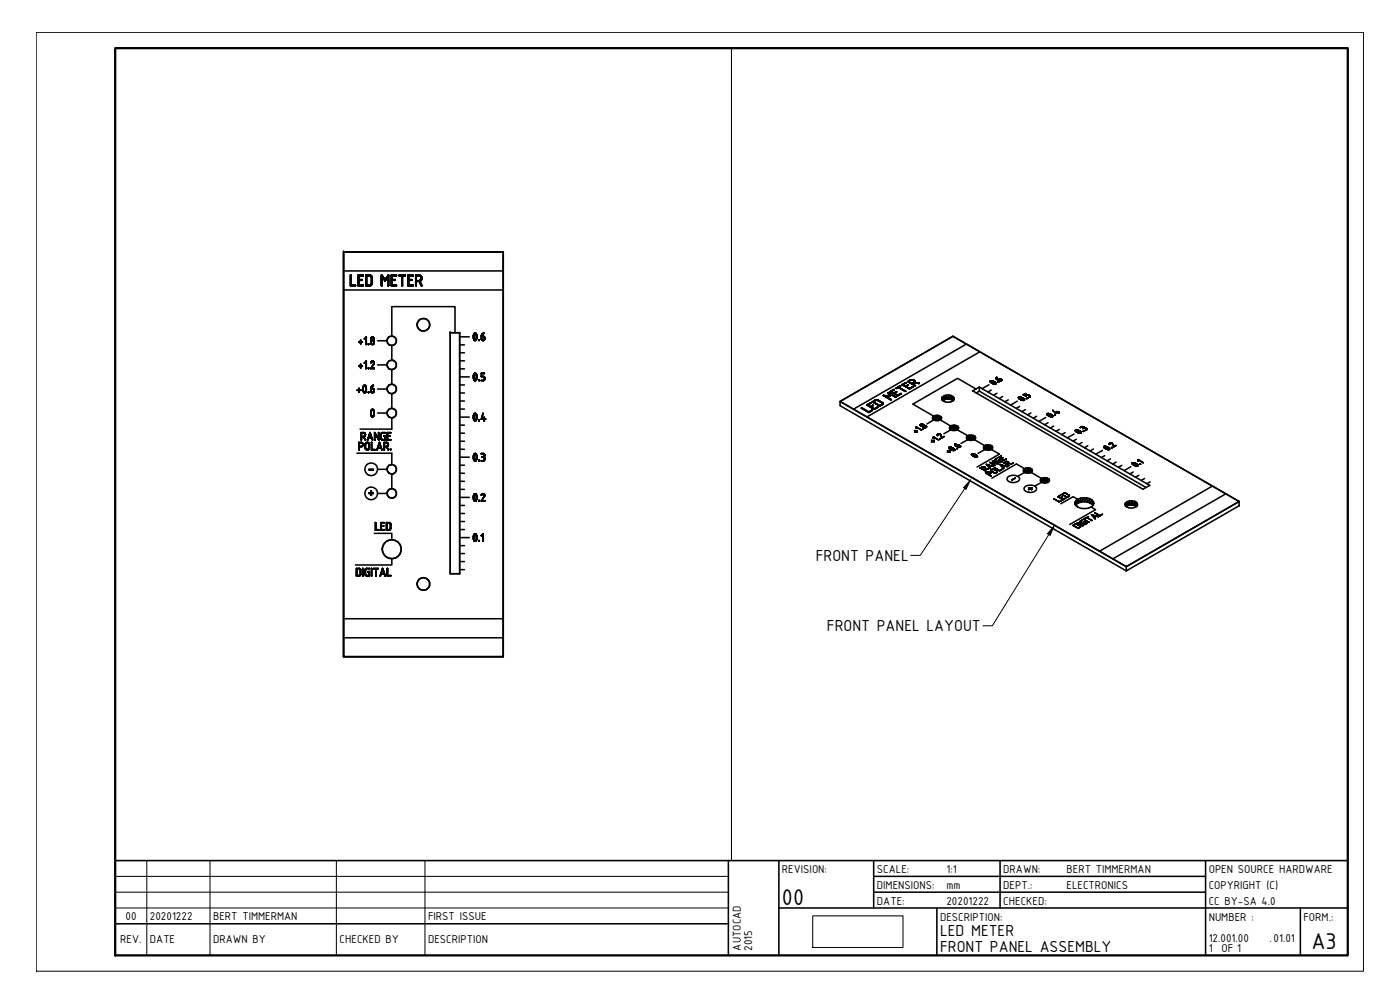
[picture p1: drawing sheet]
<svg xmlns="http://www.w3.org/2000/svg" width="420mm" height="297mm" viewBox="0 0 420 297" stroke-linecap="round" stroke-linejoin="round" font-family="sans-serif">
<defs><g id="words">
<g font-size="7.4">
<text x="234.7" y="271.5">00</text>
<text x="393.6" y="284.7">A3</text>
</g>
<g font-size="5.2">
<text x="244.8" y="168.3">FRONT PANEL</text>
<text x="248.2" y="189.4">FRONT PANEL LAYOUT</text>
<text x="282.1" y="281">LED METER</text>
<text x="282.1" y="285.7">FRONT PANEL ASSEMBLY</text>
</g>
<g font-size="3.7">
<text x="234.7" y="262">REVISION:</text>
<text x="263.2" y="262">SCALE:</text>
<text x="284" y="262">1:1</text>
<text x="301.1" y="262">DRAWN:</text>
<text x="320.1" y="262">BERT TIMMERMAN</text>
<text x="362.7" y="262">OPEN SOURCE HARDWARE</text>
<text x="263.2" y="266.8">DIMENSIONS:</text>
<text x="284" y="266.8">mm</text>
<text x="301.1" y="266.8">DEPT.:</text>
<text x="320.1" y="266.8">ELECTRONICS</text>
<text x="362.7" y="266.8">COPYRIGHT (C)</text>
<text x="37.7" y="276">00</text>
<text x="45" y="276">20201222</text>
<text x="64" y="276">BERT TIMMERMAN</text>
<text x="128.5" y="276">FIRST ISSUE</text>
<text x="263.2" y="271.5">DATE:</text>
<text x="284" y="271.5">20201222</text>
<text x="301.1" y="271.5">CHECKED:</text>
<text x="362.7" y="271.5">CC BY-SA 4.0</text>
<text x="282.1" y="276.2">DESCRIPTION:</text>
<text x="362.7" y="276.2">NUMBER :</text>
<text x="391.2" y="276.2">FORM.:</text>
<text x="36.1" y="282.8">REV.</text>
<text x="45" y="282.8">DATE</text>
<text x="64" y="282.8">DRAWN BY</text>
<text x="101.9" y="282.8">CHECKED BY</text>
<text x="128.5" y="282.8">DESCRIPTION</text>
<text x="222.4" y="285.2" transform="rotate(-90 222.4 285.2)">AUTOCAD</text>
<text x="225.7" y="285.2" transform="rotate(-90 225.7 285.2)">2015</text>
<text x="362.7" y="282.6">12.001.00</text>
<text x="362.7" y="285.7">1</text>
<text x="366.6" y="285.7">OF 1</text>
<text x="381" y="282.6">.01.01</text>
</g>
</g></defs>
<!-- layer: FRONT_PANEL -->
<g fill="none" stroke="#000" stroke-width=".47">
<path d="M103.1 75.6h47.9v121.4h-47.9zM103.1 81.3h47.9M103.1 87h47.9M135.1 99.8h2.9v72.3h-2.9zM136.6 99.8v-7.8h-19v8.9M113.3 102.2h2.8M113.3 109.5h2.8M113.3 116.7h2.8M116.1 102.2a1.42 1.42 0 0 1 2.3-1.1 1.42 1.42 0 0 1-.3 2.5M116.1 109.5a1.42 1.42 0 0 1 2.3-1.2 1.42 1.42 0 0 1-.3 2.5M116.1 109.5a1.37 1.37 0 0 0 2 1.3M116.1 116.7a1.41 1.41 0 0 0 2 1.3"/>
<path d="M116.1 116.7a1.42 1.42 0 0 1 2.3-1.2 1.42 1.42 0 0 1-.3 2.5M116.1 102.2a1.41 1.41 0 0 0 2 1.4M117.6 103.7v4.3M117.6 110.9v4.4M117.6 118.1v4.4M138 101.1h2.8M138 103.5h1.4M138 105.8h1.4M138 108.3h1.4M138 110.7h1.4M138 113.1h2.8M138 115.5h1.4"/>
<path d="M138 117.9h1.4M282.7 119.9l.1-.8v1M283.3 120v-1.2l-.4 1.4M283.3 120l-.3 .2M284 118.5v1.3l-.7 .2zM284.8 118.5v1.3h-.8zM285.5 118.7v1.2l-.7-.1zM286 100.9h.1M286.4 119.4a2.29 2.29 0 0 0-3.8 .1 2.21 2.21 0 0 0 3.7 .4l.1-.5-.3 .8v-1.2l-.6 .9 .6 .3M290.1 103.2l-34 19.6M291.9 117.3h.1M291.9 117.3l51.1 29.5"/>
<path d="M292.9 116.7l-5.5-3.2-13.4 7.8 6.2 3.6M293.9 116.1l-2 1.2M293.9 117.4l-.9 .5M294.1 105.6l-33.9 19.5M296.8 115.5l-2 1.1M297.5 117l-1 .6M299.2 118l-1 .6M300.9 119l-1 .6M302.6 120l-1 .5M107.1 136h10.5v3.4M113.3 123.9h2.8M116.1 123.9a1.41 1.41 0 0 0 2 1.4"/>
<path d="M116.1 123.9a1.42 1.42 0 0 1 2.3-1.1 1.42 1.42 0 0 1-.3 2.5M117.6 125.4v3.3h-9.5M138 120.3h1.4M138 122.7h1.4M138 125.2h2.8M138 127.6h1.4M138 130h1.4M138 132.4h1.4M138 134.8h1.4M138 137.2h2.8M138 139.6h1.4M252.1 120.5l33.9-19.6 85.9 49.6-33.9 19.5z"/>
<path d="M252.1 121.7h.1M252.2 120.5l85.8 49.5M279.9 125.8l.2-.9v1M280.1 126l.5-1.3v1.2l-.3 .2M280.2 126l-.3-.3-.1-.4a1.69 1.69 0 0 1 2.8 .1l-.1 .4-.4 .3M280.2 126l1.3 .3 .6-.2M280.2 126l-2 1.2M281.3 124.6v1.3h-.7zM281.9 124.7v1.3l-.6-.1zM282.2 126l3.1 1.8M282.4 125.8v-.8l-.5 1 .2 .1M285.1 128.7l.1-.8v1"/>
<path d="M285.3 128.9l.4-1.3v1.3l-.3 .1M285.3 129h.1M285.3 129l-.4-.8a1.71 1.71 0 0 1 2.8 .1l-.5 .7M285.3 129l1.3 .2 .6-.2M285.3 129l-2 1.1M286.4 127.6v1.2l-.7 .1zM287 127.7v1.2l-.6-.1zM287.3 129l3.1 1.7M287.5 128.8v-.9l-.5 1 .2 .1M290.2 131.7l.1-.9v1M290.4 131.9l.5-1.3v1.2l-.3 .2M290.4 131.9l-.3-.3-.1-.4a1.76 1.76 0 0 1 2.8 .1l-.5 .7"/>
<path d="M290.4 131.9l.6 .2 1.3-.1M290.4 131.9l-2 1.2M291.5 130.5v1.3h-.6zM292.2 130.7v1.2l-.7-.1zM292.4 131.9l3.1 1.8M292.6 131.8v-.9l-.4 1 .1 .1M295.3 134.6l.1-.8v1M295.4 133.8a1.88 1.88 0 0 1 2.6 .5 1.73 1.73 0 0 1-2.8 .2l-.1-.4zM295.5 134.8l.4-1.3v1.3l-.3 .1M295.5 134.9h.1M295.5 134.9l-2 1.1M296.6 133.5v1.2l-.7 .1z"/>
<path d="M297.3 133.6v1.2l-.7-.1zM297.5 134.9l2.5 1.3-6.8 3.9M297.8 134.7v-.8l-.5 .9 .1 .1M305.3 120.4l-2 1.2M306 121.9l-1 .6M307.7 122.9l-1 .6M309.4 123.9l-1 .6M311.1 124.9l-1 .6M313.8 125.3l-2 1.2M314.5 126.8l-1 .6M316.2 127.9l-1 .5M317.9 128.8l-1 .6"/>
<path d="M319.6 129.8l-1 .6M322.4 130.2l-2.1 1.2M323 131.8l-1 .5M324.7 132.8l-.9 .5M326.5 133.7l-1.1 .6M328.2 134.7l-1.1 .6M330.9 135.1l-2.1 1.2M331.5 136.7l-.9 .6M333.3 137.7l-1 .6M335 138.7l-1 .5M336.7 139.6l-1.1 .6M113.3 148.1h2.8"/>
<path d="M113.3 140.8h2.8M116.1 140.8a1.41 1.41 0 0 0 2 1.3M116.1 140.8a1.42 1.42 0 0 1 2.3-1.2 1.42 1.42 0 0 1-.3 2.5M116.1 148.1a1.42 1.42 0 0 1 2.3-1.2 1.42 1.42 0 0 1-.3 2.5M116.1 148.1a1.41 1.41 0 0 0 2 1.3M117.6 142.2v4.4M138 142h1.4M138 144.4h1.4M138 146.8h1.4M138 158.9h1.4M138 156.5h1.4M138 154.1h1.4"/>
<path d="M138 151.7h1.4M138 149.2h2.8M302.5 143.1a2.35 2.35 0 0 1 3.5 .6 2.2 2.2 0 0 1-3.8 0zM307.2 141.5l.1-.8v1M307.3 140.7a1.8 1.8 0 0 1 2.6 .4 1.48 1.48 0 0 1-2.4 .6l-.4-.3zM307.4 141.7l.5-1.3v1.3l-.3 .1M307.5 140.6l-2.5-1.4-7.3 4.3M307.5 141.7l-2 1.2M307.6 146.1a2.3 2.3 0 0 1 3.5 .6 2.16 2.16 0 0 1-3.8 0zM308.6 140.3v1.3l-.7 .1zM309.2 140.5v1.2l-.6-.1zM309.2 141.7l.2 .1"/>
<path d="M309.5 141.7l3.1 1.9M309.7 141.6v-.8l-.5 .9M312.3 144.5l.1-.9v1M312.4 143.6a1.87 1.87 0 0 1 2.6 .5 1.53 1.53 0 0 1-1.4 .8 1.53 1.53 0 0 1-1.4-.9zM312.5 144.7l.5-1.3v1.2l-.3 .2M312.5 144.7h.1M312.6 144.7l-2.1 1.2M313.7 143.3v1.2l-.7 .1zM314.3 143.4v1.3l-.6-.2zM314.3 144.7l.2 .1M314.8 144.5v-.8l-.5 1M322.6 151.2l.1-.6v.7"/>
<path d="M322.7 151.4l.3-1.3-.2 1.5M323 150.1a3.9 3.9 0 0 1 5.2 .4 1.45 1.45 0 0 1-1.3 1.9 3.4 3.4 0 0 1-4.3-1.2zM323.4 149.8l-1.3-.8-3.7 2.1M323.6 149.7v1.2l-.6 .5zM324.4 149.5v1.2l-.8 .2zM325.3 149.3v1.3l-.9 .1zM326.2 149.4v1.2h-.9zM327.1 149.6v1.3l-.9-.3zM327.1 150.9l.6-.9v1.3l.5-.8v.9M327.1 150.9l.9 .7M327.4 152.1l1.4 .8-7.8 4.5M337.7 151.7l.1-.9v1"/>
<path d="M337.9 151.9l.4-1.4v1.2l-.3 .3M338.1 152.1h.1M339 150.3v1.2l-.7 .2zM339.4 140.1l-2 1.1M339.8 150.3v1.2h-.8zM340.1 141.6l-1 .6M340.6 150.4v1.3l-.8-.2zM341.1 151.9v-1.1l-.5 .9 .5 .3M341.4 151.2a2.26 2.26 0 0 0-3.8 .1 2.27 2.27 0 0 0 3.8 .4v-.5l-.2 .7M341.8 142.6l-1 .6M343 146.8h.1M343.5 143.6l-1 .6"/>
<path d="M345 145.6h.1M345 145.6l-51.1-29.5v1.3l50 28.9M345 145.6l-2 1.2M345.2 144.6l-1 .5M363.8 145.9l-33.9 19.5M367.9 148.2l-33.9 19.5M371.8 150.5h.1M371.8 151.7h.1M371.9 151.7v-1.2l-85.9-49.6-33.9 19.6v1.2l85.9 49.6M371.9 150.5l-33.9 19.5v1.3l33.9-19.6M112.3 160h5.3v1.9M114.7 164.8a2.85 2.85 0 0 1 4.4-2.4 2.85 2.85 0 0 1-.4 5"/>
<path d="M114.7 164.8a2.86 2.86 0 0 0 4 2.6M114.7 164.8h.1M117.6 167.7v1.8h-10.9M138 161.3h2.8M138 163.7h1.4M138 166.1h1.4M138 168.5h1.4M138 170.9h1.4M338 170h.1M338 171.3h.1M103.1 191.4h47.9M103.1 185.6h47.9"/>
<circle cx="127.1" cy="97.4" r="1.9"/>
<circle cx="117.6" cy="109.5" r="1.41"/>
<circle cx="117.6" cy="102.3" r="1.43"/>
<circle cx="117.6" cy="116.7" r="1.42"/>
<circle cx="117.6" cy="123.9" r="1.42"/>
<circle cx="111.4" cy="148" r="1.9"/>
<circle cx="111.4" cy="140.8" r="1.9"/>
<circle cx="117.6" cy="140.8" r="1.41"/>
<circle cx="117.6" cy="148" r="1.42"/>
<circle cx="117.6" cy="164.8" r="2.85"/>
<circle cx="127.1" cy="175.2" r="1.9"/>
</g>
<g fill="#000">
<circle cx="103.1" cy="75.6" r=".23"/>
<circle cx="125.2" cy="97.4" r=".23"/>
<circle cx="135.1" cy="99.8" r=".23"/>
<circle cx="116.1" cy="102.2" r=".23"/>
<circle cx="116.1" cy="109.5" r=".23"/>
<circle cx="116.1" cy="116.7" r=".23"/>
<circle cx="116.1" cy="123.9" r=".23"/>
<circle cx="280.2" cy="126" r=".23"/>
<circle cx="283.2" cy="120.4" r=".23"/>
<circle cx="116.1" cy="140.8" r=".23"/>
<circle cx="116.1" cy="148.1" r=".23"/>
<circle cx="307.5" cy="141.7" r=".23"/>
<circle cx="323.4" cy="152.1" r=".23"/>
<circle cx="125.2" cy="175.2" r=".23"/>
<circle cx="135.1" cy="172.1" r=".23"/>
<circle cx="103.1" cy="197" r=".23"/>
</g>
<g fill="none" stroke="#000" stroke-width=".34">
<path d="M105.1 82.6v3.1v-3.1M105.1 85.7h.1M105.1 82.6h.1M105.1 82.5h.1M105.2 85.8h.1M105.2 82.5h.1M105.3 85.8h1.3h-1.3M105.3 82.5h.1M105.4 82.5h.1M105.4 82.6h.1M105.4 85.5v-2.9v2.9M106.6 85.8h.1"/>
<path d="M106.6 85.5h-1.2h1.2M106.7 85.5h.1M106.7 85.8h.1M106.8 85.7h.1M106.8 85.6h.1M107.4 85.7h.1M107.4 82.6h.1M107.4 82.6v3.1v-3.1M107.5 82.5h.1M107.5 85.8h.1M107.6 82.5h.1M107.6 85.8h1.3h-1.3"/>
<path d="M107.8 85.5v-1.3v1.3M107.8 84.2h.8h-.8M107.8 83.8v-1v1M107.8 82.8h1.1h-1.1M108.6 84.2h.1M108.6 83.8h-.8h.8M108.6 84.1h.1M108.7 83.8h.1M108.7 84.1h.1M108.7 83.9h.1M108.7 84h.1M108.9 85.8h.1"/>
<path d="M108.9 85.5h-1.1h1.1M108.9 82.8h.1M108.9 82.5h-1.3h1.3M109 85.8h.1M109 82.8h.1M109 85.5h.1M109 82.5h.1M109 82.6h.1M109.1 85.7h.1M109.1 85.6h.1M109.1 82.7h.1M109.1 82.6h.1"/>
<path d="M109.8 82.6v3.1v-3.1M109.8 85.7h.1M109.8 82.6h.1M109.8 82.5h.1M109.8 85.8h.1M109.9 82.5h.1M109.9 85.8h1h-1M110.1 82.8h.8h-.8M110.1 85.5v-2.7v2.7M110.9 82.8h.1M110.9 85.5h-.8h.8M110.9 85.8h.1"/>
<path d="M110.9 82.5h-1h1M111 85.5h.1M111 85.8h.1M111 82.5h.1M111 82.9h.1M111.1 85.4h.1M111.1 85.8h.1M111.1 82.5h.1M111.1 82.9h.1M111.2 85.4h.1M111.2 85.8h.1M111.2 82.5h.1"/>
<path d="M111.2 82.9h.1M111.2 85.7h.1M111.2 83h.1M111.2 85.3h.1M111.2 82.6h.1M111.3 83h.1M111.3 85.7h.1M111.3 83.1h.1M111.3 85.3h.1M111.3 82.6h.1M111.4 83.2h.1M111.4 85.1h.1"/>
<path d="M111.4 85.2h.1M111.4 85.7h.1M111.4 82.6h.1M111.4 83.3v1.7v-1.7M111.4 85h.1M111.4 85.6h.1M111.4 82.7h.1M111.5 85.6h.1M111.5 82.7h.1M111.5 85.5h.1M111.5 82.8h.1M111.6 85.4h.1"/>
<path d="M111.6 82.9h.1M111.7 85.3h.1M111.7 83h.1M111.7 82.9h.1M111.7 85.2h.1M111.7 85.1h.1M111.7 83.2h.1M111.7 83.1h.1M111.7 85v-1.7v1.7M111.7 83.3h.1M114.4 82.6v3.1v-3.1M114.4 85.7h.1"/>
<path d="M114.4 82.6h.1M114.5 82.5h.1M114.5 85.8h.1M114.6 85.8h.1M114.6 82.5h.1M114.7 85.8h.1M114.7 82.6h.1M114.7 85.7h.1M114.7 85.7v-2.5v2.5M114.7 83.2l.7 1-.7-1M115.4 84.2h.1M115.4 84.3h.1"/>
<path d="M115.5 84.3h.1M115.6 83.8l-.9-1.2 .9 1.2M115.6 84.3h.1M115.7 84.2l.7-1-.7 1M116.4 82.6l-.8 1.2 .8-1.2M116.4 83.2v2.5v-2.5M116.4 85.7h.1M116.5 82.5h.1M116.5 85.8h.1M116.6 85.8h.1M116.6 82.5h.1M116.7 85.8h.1"/>
<path d="M116.7 85.7h.1M116.7 85.7v-3.1v3.1M116.7 82.6h.1M117.4 85.7h.1M117.4 82.6h.1M117.4 82.6v3.1v-3.1M117.4 82.5h.1M117.5 85.8h.1M117.5 82.5h.1M117.5 85.8h1.4h-1.4M117.7 85.5v-1.3v1.3M117.7 84.2h.9h-.9"/>
<path d="M117.7 83.8v-1v1M117.7 82.8h1.2h-1.2M118.6 84.2h.1M118.6 84.1h.1M118.6 83.8h-.9h.9M118.6 83.8h.1M118.7 84.1h.1M118.7 84h.1M118.7 83.9h.1M118.9 85.8h.1M118.9 85.5h-1.2h1.2M118.9 82.8h.1"/>
<path d="M118.9 82.5h-1.4h1.4M118.9 85.5h.1M118.9 82.5h.1M119 85.8h.1M119 82.8h.1M119 85.7h.1M119 85.6h.1M119 85.5h.1M119 82.7h.1M119 82.6h.1M119.7 82.6h.1M119.7 82.7h.1"/>
<path d="M119.7 82.8h.1M119.7 82.5h.1M119.8 82.8h.1M119.8 82.5h.1M119.9 82.8h.7h-.7M119.9 82.5h.1M120.6 82.8v2.9v-2.9M120.6 85.7h.1M120.6 85.8h.1M120.7 85.8h.1M120.8 85.8h.1M120.8 85.7h.1"/>
<path d="M120.8 85.7v-2.9v2.9M120.8 82.8h.7h-.7M121.5 82.8h.1M121.5 82.5h-1.6h1.6M121.6 82.8h.1M121.6 82.5h.1M121.7 82.8h.1M121.7 82.6h.1M121.7 82.7h.1M122.4 85.7h.1M122.4 82.6h.1M122.4 82.6v3.1v-3.1"/>
<path d="M122.4 82.5h.1M122.5 85.8h.1M122.5 82.5h.1M122.5 85.8h1.4h-1.4M122.7 85.5v-1.3v1.3M122.7 84.2h.8h-.8M122.7 83.8v-1v1M122.7 82.8h1.2h-1.2M123.5 84.2h.1M123.5 83.8h-.8h.8M123.6 84.1h.1M123.6 83.8h.1"/>
<path d="M123.6 83.9h.1M123.7 84.1h.1M123.7 84h.1M123.9 85.8h.1M123.9 85.5h-1.2h1.2M123.9 82.8h.1M123.9 82.5h-1.4h1.4M123.9 85.5h.1M123.9 82.5h.1M124 85.8h.1M124 85.5h.1M124 82.8h.1"/>
<path d="M124 82.6h.1M124 85.7h.1M124 85.6h.1M124 82.7h.1M124.7 82.6h.1M124.7 82.6v3.1v-3.1M124.7 85.7h.1M124.7 82.5h.1M124.8 85.8h.1M124.8 82.5h.1M124.9 82.5h.1M124.9 85.8h.1"/>
<path d="M125 85.8h.1M125 82.8h.7h-.7M125 84.2v-1.4v1.4M125 85.7h.1M125 85.7v-1.2v1.2M125 84.5h.7h-.7M125.7 82.8h.1M125.7 84.2h-.7h.7M125.7 82.5h-.8h.8M125.7 84.5h.1M125.8 84.1h.1M125.8 82.5h.1"/>
<path d="M125.8 84.5l.6 1.2-.6-1.2M125.8 82.8h.1M125.9 82.9h.1M125.9 84.1h.1M125.9 82.5h.1M126 82.9h.1M126 84.1h.1M126 82.6h.1M126.1 82.9h.1M126.1 84h.1M126.1 84.4h.1M126.1 82.6h.1"/>
<path d="M126.1 83h.1M126.2 83h.1M126.2 84.4h.1M126.2 82.6h.1M126.2 83.1h.1M126.2 83.9h.1M126.3 83.2h.1M126.3 83.8h.1M126.3 84.3h.1M126.3 83.3h.1M126.3 83.7h.1M126.3 82.7h.1"/>
<path d="M126.4 83.4h.1M126.4 83.5h.1M126.4 83.6h.1M126.4 82.8h.1M126.4 85.7h.1M126.4 84.2h.1M126.4 82.9h.1M126.4 85.8h.1M126.5 84.1h.1M126.5 82.9h.1M126.5 84h.1M126.5 85.8h.1"/>
<path d="M126.6 84h.1M126.6 83.1h.1M126.6 83h.1M126.6 85.8h.1M126.6 83.9h.1M126.6 83.8h.1M126.6 83.7h.1M126.6 83.3h.1M126.6 83.2h.1M126.6 85.7h.1M126.6 85.6l-.5-1.2 .5 1.2M126.7 83.6h.1"/>
<path d="M126.7 83.5h.1M126.7 83.4h.1M126.7 85.7h.1M262.7 120h.1M262.8 120h.1M262.9 120h.1M263 119.9h.1M263.1 119.9h.1M263.2 119.9h.1M263.3 119.9h.1M263.3 120h.1M263.4 120h.1"/>
<path d="M265 118.7h.1M265.1 118.6h.1M265.1 118.7l2.1 1.2-2.1-1.2M265.2 118.6h.1M265.7 118.8l1.2 .2-1.2-.2M266.5 117.8h.1M266.5 117.9l.3 .9-.3-.9M266.6 117.7h.1M266.7 117.8h.1M266.8 118.8l-1.6-.2 1.6 .2M266.9 119h.1M266.9 118.2l1.7 .9-1.7-.9"/>
<path d="M267 119h.1M267.1 118.9h.1M267.1 118.8l-.2-.6 .2 .6M267.2 117.4h.1M267.2 117.5h.1M267.2 118.9h.1M267.2 117.5l2.1 1.2-2.1-1.2M267.2 119.9h.1M267.2 120h.1M267.3 120h.1M267.4 120h.1M267.4 119.9h.1"/>
<path d="M267.4 119.8l-1.7-1 1.7 1M267.5 119.9h.1M267.6 117.4l.8-.4-.8 .4M268.2 116.9l-1 .5 1-.5M268.2 116.8h.1M268.3 117.9l-.7-.5 .7 .5M268.3 116.8h.1M268.4 117h.1M268.4 116.9h.1M268.5 118l.6-.3-.6 .3M268.6 119.1h.1M268.7 119.2h.1"/>
<path d="M268.8 116.5h.1M268.8 119.2h.1M268.8 116.6h.1M268.8 116.4h.1M268.8 117.5l-.5 .4 .5-.4M268.8 119.1h.1M268.8 119l-2.1-1.2 2.1 1.2M268.9 116.6h.1M268.9 119.1h.1M268.9 117.5h.1M269 116.6h.1M269 117.5h.1"/>
<path d="M269.1 117.5h.1M269.1 116.6l.5-.3-.5 .3M269.1 117.7h.1M269.1 117.6h.1M269.3 118.7h.1M269.4 118.8h.1M269.4 118.5l-.9-.5 .9 .5M269.5 118.8h.1M269.6 116.3l2 1.1-2-1.1M269.6 118.7l.9-.5-.9 .5M269.8 116.2l.4-.3-.4 .3M270 115.8l-1.2 .6 1.2-.6"/>
<path d="M270.1 115.7h.1M270.2 115.7h.1M270.2 115.9h.1M270.2 115.8h.1M270.2 118l-.8 .5 .8-.5M270.3 115.9h.1M270.3 115.8h.1M270.3 118h.1M270.4 118h.1M270.5 118h.1M270.5 118.2h.1M270.5 118.1h.1"/>
<path d="M270.7 115.4h.1M270.7 115.5h.1M270.7 115.3h.1M270.7 115.5l2.1 1.2-2.1-1.2M271.1 115.4l.8-.5-.8 .5M271.6 117.4h.1M271.6 117.5h.1M271.7 114.8l-1 .5 1-.5M271.7 114.8h.1M271.7 117.5h.1M271.8 115.8l-.7-.4 .7 .4M271.8 114.8h.1"/>
<path d="M271.8 117.4h.1M271.8 117.3l-2-1.1 2 1.1M271.9 117.4h.1M271.9 114.9h.1M271.9 114.8h.1M272 114.9h.1M272 116l.6-.4-.6 .4M272.3 114.4h.1M272.3 114.5h.1M272.4 114.4h.1M272.4 114.5l2.1 1.3-2.1-1.3M272.4 115.5l-.6 .3 .6-.3"/>
<path d="M272.4 115.5h.1M272.5 115.5h.1M272.6 115.5h.1M272.6 115.6h.1M272.7 115.6h.1M272.7 115.5h.1M272.7 114.5l.5-.3-.5 .3M272.8 116.7h.1M272.9 116.7h.1M273 114.1l-.6 .3 .6-.3M273 116.7h.1M273 116.5l-1-.5 1 .5"/>
<path d="M273 114h.1M273.1 114h.1M273.1 116.7l.9-.5-.9 .5M273.2 114h.1M273.2 114.2h.1M273.2 113.9h.1M273.3 114.1h.1M273.3 113.9h.1M273.4 113.9h.1M273.4 114.1h.1M273.5 113.9h.1M273.5 114.1h.1"/>
<path d="M273.6 114.1h.1M273.6 113.9h.1M273.7 114.1h.1M273.7 115l-1-.5 1 .5M273.7 113.9h.1M273.8 114.1h.1M273.8 113.9h.1M273.8 116l-.8 .5 .8-.5M273.8 116h.1M273.9 115.2l.5-.3-.5 .3M273.9 114.1h.1M273.9 113.9h.1"/>
<path d="M273.9 116h.1M274 114.1h.1M274 113.9h.1M274 116.2h.1M274 116h.1M274.1 114.1h.1M274.1 116.1h.1M274.1 116h.1M274.1 113.9h.1M274.1 114.2h.1M274.1 114.7l-.4 .3 .4-.3M274.1 114h.1"/>
<path d="M274.2 114.7h.1M274.2 114.2h.1M274.2 114h.1M274.3 114.3h.1M274.3 114.6h.1M274.3 114.7h.1M274.3 114.4h.1M274.3 114.5h.1M274.3 114h.1M274.3 114.1h.1M274.4 114.1h.1M274.4 114.9h.1"/>
<path d="M274.4 114.9l1.3 .2-1.3-.2M274.5 114.1h.1M274.5 115.8h.1M274.6 114.2h.1M274.6 114.7h.1M274.6 114.3h.1M274.6 115.8h.1M274.6 114.6h.1M274.7 114.6h.1M274.7 114.5h.1M274.7 114.4h.1M274.7 115.8h.1"/>
<path d="M274.7 115.6l-.8-.4 .8 .4M274.8 115.7h.1M275.7 115.1h.1M275.8 115.1h.1M275.8 114.9l-1.2-.2 1.2 .2M275.9 115.1h.1M275.9 114.9h.1M276 115h.1M258.5 122.4h.1M258.5 122.5h.1M258.5 122.5l2.1 1.3-2.1-1.3M258.6 122.4h.1"/>
<path d="M258.7 122.4h.1M258.8 122.4h.1M260.1 121.5h.1M260.1 121.6h.1M260.2 121.4h.1M260.2 121.6l2.1 1.2-2.1-1.2M260.5 121.5l.9-.5-.9 .5M260.6 123.8h.1M260.7 123.8h.1M260.8 123.5l-2-1.1 2 1.1M260.8 123.8h.1M260.9 123.8l.9-.6-.9 .6"/>
<path d="M261.1 120.9l-.9 .5 .9-.5M261.2 120.9h.1M261.2 121.9l-.7-.4 .7 .4M261.3 120.9h.1M261.4 121h.1M261.4 120.9h.1M261.4 122.1l.6-.4-.6 .4M261.6 123.1l-.8 .4 .8-.4M261.6 123h.1M261.7 123h.1M261.7 120.5h.1M261.8 120.5h.1"/>
<path d="M261.8 120.6h.1M261.8 123.1h.1M261.8 120.6l2.1 1.2-2.1-1.2M261.8 121.6l-.6 .3 .6-.3M261.8 123.2h.1M261.9 121.6h.1M261.9 123.2h.1M261.9 123.1h.1M262 121.7h.1M262 121.6h.1M262.1 121.7h.1M262.1 121.6h.1"/>
<path d="M262.2 120.6l.5-.4-.5 .4M262.3 122.8h.1M262.4 122.8h.1M262.4 122.6l-1-.5 1 .5M262.5 122.8h.1M262.5 120.1l-.7 .4 .7-.4M262.5 122.8l1-.5-1 .5M262.6 120.1h.1M262.7 120.2h.1M262.8 120.2h.1M262.9 120.2h.1M263 120.2h.1"/>
<path d="M263.1 120.2h.1M263.2 120.2h.1M263.2 122.1l-.8 .5 .8-.5M263.3 120.2h.1M263.3 122.1h.1M263.4 120.2h.1M263.4 122.1h.1M263.5 120.2l1.1 .7-1.1-.7M263.5 122.3h.1M263.5 122.2h.1M263.5 122.1h.1M263.5 120h.1"/>
<path d="M263.6 120h.1M263.6 120.1h.1M263.7 120.1h.1M263.9 121.8h.1M264 121.6l-1.8-1 1.8 1M264 121.9h.1M264.1 121.9h.1M264.1 121.8l.8-.4-.8 .4M264.6 120.9h.1M264.6 121.3l-.6 .3 .6-.3M264.7 120.9h.1M264.7 121h.1"/>
<path d="M264.7 121.3h.1M264.7 121.2h.1M264.8 121h.1M264.8 121.1h.1M264.9 121.4h.1M264.9 120.7l-1.2-.6 1.2 .6M264.9 120.8h.1M265 121.4h.1M265 121.3h.1M265 120.8h.1M265 120.9h.1M265.1 121.3h.1"/>
<path d="M265.1 121.2h.1M265.1 121h.1M265.1 121.1h.1"/>
</g>
<g fill="none" stroke="#000" stroke-width=".3">
<path d="M142.3 100h.1M142.4 100h.1M142.4 99.9h.1M142.5 99.9h.1M142.6 99.9h.1M142.7 99.9h.1M142.8 99.9h.1M142.9 100h.1M144.9 100h.1M145 100h.1M145 99.9h.1M145.1 99.9h.1"/>
<path d="M145.2 99.9h.1M145.3 99.9h.1M145.3 100h.1M107.2 117h.1M107.2 117.1h.1M107.2 117.2h.1M107.3 116.9h.1M107.3 117.2h.3h-.3M107.6 102.5h.1M107.6 102.6h.1M107.6 109.8h.1M107.6 109.9h.1"/>
<path d="M107.6 117.2v.3v-.3M107.6 117.5h.1M107.6 117.6h.1M107.6 116.5h.1M107.6 116.6v.3v-.3M107.6 116.9h-.3h.3M107.7 102.5h.1M107.7 102.7h.1M107.7 109.7h.1M107.7 109.9h.1M107.7 110h.1M107.7 117.6h.1"/>
<path d="M107.7 117.7h.1M107.7 116.5h.1M107.8 102.5h.1M107.8 102.7h.3h-.3M107.8 109.7h.1M107.8 110h.3h-.3M107.8 117.7h.1M107.8 116.5h.1M107.9 117.7h.1M107.9 117.6h.1M107.9 116.5h.1M107.9 117.5v-.3v.3"/>
<path d="M107.9 117.2h.3h-.3M107.9 116.9v-.3v.3M107.9 116.6h.1M108.1 102.7v.4v-.4M108.1 103.1h.1M108.1 102.1h.1M108.1 102.1v.4v-.4M108.1 102.5h-.3h.3M108.1 110v.3v-.3M108.1 110.3h.1M108.1 109.3h.1M108.1 109.4v.3v-.3"/>
<path d="M108.1 109.7h-.3h.3M108.1 103.2h.1M108.1 102h.1M108.1 110.4h.1M108.2 103.2h.1M108.2 102h.1M108.2 110.4h.1M108.2 109.2h.1M108.2 117.2h.1M108.2 116.9h-.3h.3M108.3 103.2h.1M108.3 102h.1"/>
<path d="M108.3 110.4h.1M108.3 109.3h.1M108.3 117.2h.1M108.3 116.9h.1M108.3 117h.1M108.4 103.1h.1M108.4 103.1v-.4v.4M108.4 102.7h.3h-.3M108.4 102.5v-.4v.4M108.4 102.1h.1M108.4 110.4h.1M108.4 110.3v-.3v.3"/>
<path d="M108.4 110h.3h-.3M108.4 109.7v-.3v.3M108.4 109.4h.1M108.4 109.3h.1M108.4 117.1h.1M108.4 117h.1M108.7 102.7h.1M108.7 102.5h-.3h.3M108.7 110h.1M108.7 109.7h-.3h.3M108.8 102.7h.1M108.8 102.5h.1"/>
<path d="M108.8 110h.1M108.8 109.7h.1M108.8 102.6h.1M108.8 109.9h.1M108.8 109.8h.1M108.8 116.4h.1M108.8 116.5h.1M108.8 116.6h.1M108.8 116.7h.1M108.8 116.8h.1M108.8 116.9h.1M108.8 117h.1"/>
<path d="M108.8 117.1h.1M108.9 116.1h.1M108.9 116.2h.1M108.9 116.3h.1M108.9 117.1h.1M108.9 117.2h.1M108.9 117.3h.1M108.9 116h.1M108.9 117.4h.1M109 115.9h.1M109 117.4h.1M109 117.5h.1"/>
<path d="M109 115.8h.1M109 117.6h.1M109 115.7h.1M109 117.7h.1M109.1 115.7h.1M109.1 117.7h.1M109.1 117.1h.1M109.1 117h.1M109.1 116.9h.1M109.1 116.8h.1M109.1 116.7h.1M109.1 116.6h.1"/>
<path d="M109.1 116.5h.1M109.1 116.4h.1M109.1 116.3h.1M109.1 115.6h.1M109.1 117.8h.1M109.1 117.3h.1M109.1 117.2h.1M109.1 116.2h.1M109.1 116.1h.1M109.2 115.6h.1M109.2 117.8h.1M109.2 117.4h.1"/>
<path d="M109.2 116h.1M109.2 117.9h.1M109.2 117.5h.1M109.2 115.9h.1M109.2 115.5h.1M109.2 117.6h.1M109.2 115.8h.1M109.3 101.7h.1M109.3 108.9h.1M109.3 115.5h.1M109.3 117.6h.1M109.3 115.8h.1"/>
<path d="M109.3 101.6h.1M109.3 108.8h.1M109.3 109h.1M109.3 117.9h.1M109.3 117.7h.1M109.4 101.8h.1M109.4 109h.1M109.4 117.9h.1M109.4 117.7h.1M109.4 115.8h.1M109.4 115.5h.1M109.5 101.8h.1"/>
<path d="M109.5 109h.1M109.5 115.5h.1M109.5 117.7h.1M109.5 115.8h.1M109.5 101.7l.3-.2-.3 .2M109.5 109l.3-.3-.3 .3M109.5 117.9h.1M109.5 117.6h.1M109.6 115.5h.1M109.6 117.9h.1M109.6 117.5h.1M109.6 117.6h.1"/>
<path d="M109.6 115.8h.1M109.6 115.9h.1M109.6 115.6h.1M109.6 117.8h.1M109.7 115.6h.1M109.7 117.8h.1M109.7 117.4h.1M109.7 116h.1M109.7 116.1h.1M109.7 117.2h.1M109.7 117.3h.1M109.7 116.2h.1"/>
<path d="M109.8 101.5v1.8v-1.8M109.8 103.3h.1M109.8 108.7v1.8v-1.8M109.8 110.5h.1M109.8 110.6h.1M109.8 115.7h.1M109.8 117.7h.1M109.8 116.7h.1M109.8 116.8h.1M109.8 116.9h.1M109.8 117h.1M109.8 117.1h.1"/>
<path d="M109.8 117.2h.1M109.8 116.3h.1M109.8 116.4h.1M109.8 116.5h.1M109.8 116.6h.1M109.8 103.4h.1M109.8 101.1l-.5 .5 .5-.5M109.8 108.3l-.5 .5 .5-.5M109.8 115.8h.1M109.8 101.1h.1M109.8 110.7h.1M109.8 108.3h.1"/>
<path d="M109.8 117.6h.1M109.9 103.4h.1M109.9 101.1h.1M109.9 110.7h.1M109.9 108.3h.1M109.9 116h.1M109.9 115.9h.1M109.9 117.5h.1M109.9 116.1h.1M109.9 117.4h.1M109.9 117.3h.1M110 103.4h.1"/>
<path d="M110 101.1h.1M110 110.6h.1M110 108.3h.1M110 116.3h.1M110 116.2h.1M110 116.1h.1M110 117.3h.1M110 117.2h.1M110 117.1h.1M110 103.3v-2.1v2.1M110 101.2h.1M110 110.5v-2.1v2.1"/>
<path d="M110 108.4h.1M110 116.7h.1M110 116.6h.1M110 116.5h.1M110 116.4h.1M110 117h.1M110 116.9h.1M110 116.8h.1M110.5 103.2h.1M110.5 103.3h.1M110.5 103.1h.1M110.5 110.4h.1"/>
<path d="M110.5 110.5h.1M110.5 110.6h.1M110.5 117.7h.1M110.5 117.8h.1M110.5 117.6h.1M110.5 103.4h.1M110.5 110.3h.1M110.5 117.9h.1M110.6 103.4h.1M110.6 103.1h.1M110.6 110.7h.1M110.6 110.3h.1"/>
<path d="M110.6 117.9h.1M110.6 117.5h.1M110.7 103.4h.1M110.7 103.1h.1M110.7 110.6h.1M110.7 110.3h.1M110.7 117.9h.1M110.7 117.6h.1M110.7 103.3h.1M110.7 103.2h.1M110.7 110.5h.1M110.7 110.4h.1"/>
<path d="M110.7 117.8h.1M110.7 117.7h.1M111.2 101.5h.1M111.2 101.6h.1M111.2 101.7h.1M111.2 101.8h.1M111.2 102.5h.1M111.2 102.6v.2v-.2M111.2 102.8h.1M111.2 102.9h.1M111.2 103h.1M111.2 108.7h.1"/>
<path d="M111.2 108.8h.1M111.2 110.5h.1M111.2 110.6h.1M111.2 116.4h.1M111.2 116.5h.1M111.2 116.6v.7v-.7M111.2 117.3h.1M111.2 117.4h.1M111.2 101.4h.1M111.2 101.9h.1M111.2 102.4h.1M111.2 103.1h.1"/>
<path d="M111.2 108.6h.1M111.2 108.9h.1M111.2 110.7h.1M111.2 116.2h.1M111.2 116.3h.1M111.2 117.5h.1M111.3 101.4h.1M111.3 102h.1M111.3 102.3h.1M111.3 103.1h.1M111.3 103.2h.1M111.3 108.6h.1"/>
<path d="M111.3 116.2h.1M111.3 117.6h.1M111.3 101.3h.1M111.3 102.2h.1M111.3 108.9h.1M111.3 110.7h1h-1M111.3 116.1h.1M111.3 117.7h.1M111.4 101.2h.1M111.4 102.1h.1M111.4 102.2h.1M111.4 103.3h.1"/>
<path d="M111.4 108.5h.1M111.4 108.9h.1M111.4 116h.1M111.4 117.7h.1M111.4 101.8h.1M111.4 101.7h.1M111.4 101.6h.1M111.4 101.5h.1M111.4 101.1h.1M111.4 103h.1M111.4 102.9h.1M111.4 102.8v-.2v.2"/>
<path d="M111.4 102.6h.1M111.4 102.5h.1M111.4 108.4h.1M111.4 108.8h.1M111.4 115.9h.1M111.4 117.8h.1M111.4 116.5h.1M111.4 116.4h.1M111.4 116.7h.4h-.4M111.4 117.4h.1M111.4 117.3v-.6v.6M111.5 101.9h.1"/>
<path d="M111.5 101.8h.1M111.5 101.4h.1M111.5 103.3h.1M111.5 103.1h.1M111.5 103h.1M111.5 102.4h.1M111.5 108.4h.1M111.5 108.7h.1M111.5 115.8h.1M111.5 117.8h.1M111.5 116.3h.1M111.5 117.5h.1"/>
<path d="M111.5 101.1h.1M111.5 103.4h.1M111.5 108.3h.1M111.5 110.4l.8-1.2-.8 1.2M111.5 117.9h.1M111.5 116.2h.1M111.5 117.6h.1M111.6 102h.1M111.6 101.4h.1M111.6 101.1h.1M111.6 103.1h.1M111.6 102.3h.1"/>
<path d="M111.6 108.3h.1M111.6 108.6h.1M111.6 115.8h.1M111.6 116.1h.1M111.6 117.6h.1M111.6 103.4h.1M111.6 103.2h.1M111.6 117.9h.1M111.6 116h.1M111.7 101.3h.1M111.7 103.4h.1M111.7 102.3h.1"/>
<path d="M111.7 108.6h.1M111.7 115.7h.1M111.7 117.9h.1M111.7 102h.1M111.7 101.1h.1M111.7 103.2h.1M111.7 108.3h.1M111.7 116h.1M111.7 117.7h.1M111.7 102.2h.1M111.7 115.6h.1M111.8 102h.1"/>
<path d="M111.8 101.3h.1M111.8 103.4h.1M111.8 101.1h.1M111.8 103.2h.1M111.8 102.2h.1M111.8 108.3h.1M111.8 108.5h.1M111.8 115.6h.1M111.8 117.9h.1M111.8 116.5h-.4h.4M111.8 115.9h.1M111.8 116.7h.1"/>
<path d="M111.8 117.7h.1M111.8 108.6h.1M111.9 101.3h.1M111.9 102h.1M111.9 101.1h.1M111.9 102.2h.1M111.9 103.2h.1M111.9 108.6h.1M111.9 108.3h.1M111.9 115.6h.1M111.9 116.5h.1M111.9 115.8h.1"/>
<path d="M111.9 116.7h.1M111.9 117.7h.1M111.9 103.4h.1M111.9 115.5h.1M111.9 117.9h.1M112 101.3h.1M112 102h.1M112 103.4h.1M112 101.1h.1M112 102.3h.1M112 103.1h.1M112 108.6h.1"/>
<path d="M112 108.3h.1M112 117.9h.1M112 116.5h.1M112 115.8h.1M112 116.7h.1M112 117.6h.1M112 101.4h.1M112 115.5h.1M112 116.8h.1M112 101.9h.1M112 102.4h.1M112.1 101.4h.1"/>
<path d="M112.1 101.5h.1M112.1 101.9h.1M112.1 103.4h.1M112.1 101.1h.1M112.1 102.4h.1M112.1 103.1h.1M112.1 108.7h.1M112.1 109.1l-.9 1.4 .9-1.4M112.1 108.4h.1M112.1 117.8h.1M112.1 116.6h.1M112.1 115.8h.1"/>
<path d="M112.1 115.5h.1M112.1 116.9h.1M112.1 117.5h.1M112.1 101.6h.1M112.1 101.7h.1M112.1 101.8h.1M112.1 103.3h.1M112.1 102.1h.1M112.1 101.2h.1M112.1 102.5h.1M112.1 102.6v.2v-.2M112.1 102.8h.1"/>
<path d="M112.1 102.9h.1M112.1 103h.1M112.1 108.8h.1M112.1 108.9h.1M112.1 109h.1M112.1 115.7h.1M112.1 115.6h.1M112.1 117h.1M112.1 117.1v.2v-.2M112.1 117.3h.1M112.1 117.4h.1M112.2 103.3h.1"/>
<path d="M112.2 102.1h.1M112.2 101.2h.1M112.2 108.4h.1M112.2 117.8h.1M112.2 116.6h.1M112.2 102.2h.1M112.2 108.5h.1M112.2 117.7h.1M112.3 103.2h.1M112.3 102.2h.1M112.3 102h.1M112.3 101.3h.1"/>
<path d="M112.3 110.7h.1M112.3 110.4h-.8h.8M112.3 108.5h.1M112.3 117.7h.1M112.3 116.7h.1M112.3 103.1h.1M112.3 102.3h.1M112.3 109.2h.1M112.3 108.6h.1M112.3 117.6h.1M112.3 103h.1M112.3 102.4h.1"/>
<path d="M112.3 101.9h.1M112.3 101.8h.1M112.3 101.4h.1M112.3 110.6h.1M112.3 110.5h.1M112.3 109.1h.1M112.3 108.7h.1M112.3 117.5h.1M112.3 116.9h.1M112.3 116.8h.1M112.4 103h.1M112.4 102.9h.1"/>
<path d="M112.4 102.8h.1M112.4 102.7h.1M112.4 102.6h.1M112.4 102.5h.1M112.4 101.8h.1M112.4 101.7h.1M112.4 101.6h.1M112.4 101.5h.1M112.4 110.6h.1M112.4 110.5h.1M112.4 109h.1M112.4 108.9h.1"/>
<path d="M112.4 108.8h.1M112.4 108.7h.1M112.4 117.4h.1M112.4 117.3v-.2v.2M112.4 117.1h.1M112.4 117h.1M112.4 116.9h.1M142 100.6h.1M142 100.7h.1M142 100.8h.1M142 100.9h.1M142 101h.1"/>
<path d="M142 101.1h.1M142 101.2h.1M142 101.3h.1M142 101.4h.1M142 101.5h.1M142 112.6h.1M142 112.7h.1M142 112.8h.1M142 112.9h.1M142 113h.1M142 113.1h.1M142 113.2h.1"/>
<path d="M142 113.3h.1M142 113.4h.1M142 113.5h.1M142 113.6h.1M142.1 100.4h.1M142.1 100.5h.1M142.1 100.6h.1M142.1 101.6h.1M142.1 101.7h.1M142.1 112.5h.1M142.1 112.6h.1M142.1 113.6h.1"/>
<path d="M142.1 113.7h.1M142.1 100.3h.1M142.1 101.8h.1M142.1 112.4h.1M142.1 113.8h.1M142.1 100.2h.1M142.1 101.9h.1M142.1 112.2h.1M142.1 112.3h.1M142.1 113.9h.1M142.2 100.1h.1M142.2 102h.1"/>
<path d="M142.2 112.2h.1M142.2 114h.1M142.2 114.1h.1M142.2 100h.1M142.2 101.2h.1M142.2 101.1h.1M142.2 101h.1M142.2 100.9h.1M142.2 112.1h.1M142.2 113.3h.1M142.2 113.2h.1M142.2 113.1h.1"/>
<path d="M142.2 113h.1M142.2 112.9h.1M142.3 102.1h.1M142.3 101.5h.1M142.3 101.4h.1M142.3 101.3h.1M142.3 100.8h.1M142.3 100.7h.1M142.3 100.6h.1M142.3 112.1h.1M142.3 114.1h.1M142.3 113.6h.1"/>
<path d="M142.3 113.5h.1M142.3 113.4h.1M142.3 113.3h.1M142.3 112.8h.1M142.3 112.7h.1M142.3 112.6h.1M142.3 101.7h.1M142.3 101.6h.1M142.3 100.5h.1M142.3 100.4h.1M142.3 112h.1M142.3 114.2h.1"/>
<path d="M142.3 113.7h.1M142.3 112.5h.1M142.4 102.2h.1M142.4 101.8h.1M142.4 101.7h.1M142.4 100.3h.1M142.4 112h.1M142.4 114.2h.1M142.4 113.8h.1M142.4 112.4h.1M142.4 101.9h.1M142.4 100.2h.1"/>
<path d="M142.4 113.9h.1M142.4 112.3h.1M142.4 111.9h.1M142.4 114.3h.1M142.4 114h.1M142.4 112.2h.1M142.5 102.2h.1M142.5 102h.1M142.5 100.1h.1M142.5 111.9h.1M142.5 114.3h.1M142.5 114h.1"/>
<path d="M142.5 112.2h.1M142.6 102h.1M142.6 100.1h.1M142.6 111.9h.1M142.6 114.1h.1M142.6 112.2h.1M142.6 102.2h.1M142.6 114.3h.1M142.7 102.2h.1M142.7 102h.1M142.7 100.1h.1M142.7 111.9h.1"/>
<path d="M142.7 114.3h.1M142.7 114h.1M142.7 112.2h.1M142.7 101.9h.1M142.7 100.2h.1M142.8 102.2h.1M142.8 101.9h.1M142.8 100.2h.1M142.8 111.9h.1M142.8 114.2h.1M142.8 113.9h.1M142.8 112.3h.1"/>
<path d="M142.8 101.8h.1M142.8 100.3h.1M142.8 112h.1M142.8 113.8h.1M142.8 112.4h.1M142.9 102.2h.1M142.9 101.7h.1M142.9 100.4h.1M142.9 112h.1M142.9 114.2h.1M142.9 113.7h.1M142.9 112.5h.1"/>
<path d="M142.9 102.1h.1M142.9 101.4h.1M142.9 101.5h.1M142.9 101.6h.1M142.9 100.5h.1M142.9 100.6h.1M142.9 100.7h.1M142.9 112.1h.1M142.9 114.1h.1M142.9 113.5h.1M142.9 113.6h.1M142.9 112.6h.1"/>
<path d="M142.9 112.7h.1M142.9 102h.1M142.9 101.1h.1M142.9 101.2h.1M142.9 101.3h.1M142.9 100.8h.1M142.9 100.9h.1M142.9 101h.1M142.9 113.1h.1M142.9 113.2h.1M142.9 113.3h.1M142.9 113.4h.1"/>
<path d="M142.9 112.8h.1M142.9 112.9h.1M142.9 113h.1M143 100.1h.1M143 102h.1M143 112.2h.1M143 114h.1M143 100.2h.1M143 101.9h.1M143 112.3h.1M143.1 100.3h.1M143.1 101.9h.1"/>
<path d="M143.1 101.8h.1M143.1 112.4h.1M143.1 112.3h.1M143.1 113.9h.1M143.1 113.8h.1M143.1 100.5h.1M143.1 100.4h.1M143.1 101.7h.1M143.1 101.6h.1M143.1 112.5h.1M143.1 113.7h.1M143.2 100.9h.1"/>
<path d="M143.2 100.8h.1M143.2 100.7h.1M143.2 100.6h.1M143.2 101.6h.1M143.2 101.5h.1M143.2 101.4h.1M143.2 101.3h.1M143.2 101.2h.1M143.2 112.9h.1M143.2 112.8h.1M143.2 112.7h.1M143.2 112.6h.1"/>
<path d="M143.2 113.6h.1M143.2 113.5h.1M143.2 113.4h.1M143.2 113.3h.1M143.2 101.1h.1M143.2 101h.1M143.2 113.1h.1M143.2 113h.1M143.2 113.2h.1M143.7 102h.1M143.7 102.1h.1M143.7 102.2h.1"/>
<path d="M143.7 114.1h.1M143.7 114.2h.1M143.7 114h.1M143.7 101.9h.1M143.7 114.3h.1M143.7 113.9h.1M143.8 102.2h.1M143.8 101.9h.1M143.8 114.3h.1M143.8 113.9h.1M143.9 102.2h.1M143.9 102.1h.1"/>
<path d="M143.9 102h.1M143.9 101.9h.1M143.9 114.2h.1M143.9 114.1h.1M143.9 114h.1M144.4 100.7h.1M144.4 100.8h.1M144.4 100.9h.1M144.4 100.9v.8v-.8M144.4 101.7h.1M144.4 101.8h.1M144.4 113h.1"/>
<path d="M144.4 114.1h.1M144.4 114.2h.1M144.4 112h.1M144.4 112v1v-1M144.4 100.6h.1M144.4 101.9h.1M144.4 113.1h.1M144.4 114.3h.1M144.4 111.9h.1M144.5 100.5h.1M144.5 102h.1M144.5 113.1h.5h-.5"/>
<path d="M144.5 114.1h.1M144.5 114.3h.5h-.5M144.5 111.9h.1M144.5 100.4h.1M144.6 100.3h.1M144.6 102.1h.1M144.6 100.8h.1M144.6 101.1h.4h-.4M144.6 101.7h.1M144.6 101.7v-.6v.6M144.6 112.9v-.7v.7M144.6 112.2h.7h-.7"/>
<path d="M144.6 100.2h.1M144.6 100.7h.1M144.6 101.8h.1M144.7 100.2h.1M144.7 102.2h.1M144.7 100.6h.1M144.7 101.9h.1M144.7 100.1h.1M144.7 100.5h.1M144.8 100.1h.1M144.8 102.2h.1M144.8 100.5h.1"/>
<path d="M144.8 102h.1M144.8 100h.1M144.8 100.4h.1M144.9 102.2h.1M144.9 100.3h.1M144.9 102h.1M145 102.2h.1M145 100.8h-.4h.4M145 100.2h.1M145 101.1h.1M145 102h.1M145 113.1h.1"/>
<path d="M145 114.1h-.5h.5M145 114.3h.1M145 112.9h-.4h.4M145 100.8h.1M145 114.1h.1M145 112.9h.1M145.1 102.2h.1M145.1 100.2h.1M145.1 101.1h.1M145.1 102h.1M145.1 113.1h.1M145.1 114h.1"/>
<path d="M145.1 114.3h.1M145.1 100.8h.1M145.1 100.1h.1M145.1 112.9h.1M145.1 100.9h.1M145.1 113.2h.1M145.2 102.2h.1M145.2 100.9h.1M145.2 100.1h.1M145.2 101.9h.1M145.2 114h.1M145.2 114.2h.1"/>
<path d="M145.2 112.9h.1M145.2 101.1h.1M145.2 101.2h.1M145.2 113.2h.1M145.2 113.9h.1M145.3 102.1h.1M145.3 100.9h.1M145.3 100.1h.1M145.3 101.2h.1M145.3 101.8h.1M145.3 113.3h.1M145.3 113.8h.1"/>
<path d="M145.3 113.9h.1M145.3 114.2h.1M145.3 101.3h.1M145.3 101.4h.1M145.3 101.4v.3v-.3M145.3 101.7h.1M145.3 113.4h.1M145.3 113.5v.2v-.2M145.3 113.7h.1M145.3 114.1h.1M145.3 113h.1M145.3 112.2h.1"/>
<path d="M145.3 111.9h-.8h.8M145.4 100.9h.1M145.4 113h.1M145.4 112.2h.1M145.4 111.9h.1M145.4 102.1h.1M145.4 102h.1M145.4 101h.1M145.4 114.1h.1M145.4 112.1h.1M145.4 101.1h.1M145.4 114h.1"/>
<path d="M145.4 113.1h.1M145.4 112h.1M145.5 102h.1M145.5 101.1h.1M145.5 114h.1M145.5 113.2h.1M145.5 101.9h.1M145.5 101.8h.1M145.5 101.3h.1M145.5 101.2h.1M145.5 113.9h.1M145.5 113.8h.1"/>
<path d="M145.5 113.3h.1M145.6 101.7h.1M145.6 101.7v-.3v.3M145.6 101.4h.1M145.6 113.8h.1M145.6 113.7v-.2v.2M145.6 113.5h.1M145.6 113.4h.1M297.1 114.4h.1M297.1 114.5h.1M297.1 114.3h.1M297.1 114.6h.1"/>
<path d="M297.2 114.3h.1M297.2 114.7h.1M297.2 114.2h.1M297.3 114.2h.1M297.3 114.7h.1M297.3 114.8h.1M297.3 114.5h.1M297.3 114.4h.1M297.4 114.2h.1M297.4 114.8h.1M297.4 114.6h.1M297.4 114.5h.1"/>
<path d="M297.4 114.4h.1M297.4 114.9h.1M297.4 114.3h.1M297.5 114.2h.1M297.5 114.9h.1M297.5 114.7h.1M297.5 114.6h.1M297.5 114.3h.1M297.6 114.2h.1M297.6 114.9h.1M297.6 114.7h.1M297.6 114.3h.1"/>
<path d="M297.6 115h.1M297.6 114.8h.1M297.7 115h.1M297.7 114.8h.1M297.7 114.2h.1M297.7 114.4h.1M297.8 115.1h.1M297.8 114.9h.1M297.8 114.2h.1M297.8 114.4h.1M297.9 114.2h.1M297.9 115.1h.1"/>
<path d="M297.9 114.9h.1M297.9 114.4h.1M298 114.3h.1M298 115.2h.1M298 115h.1M298 114.4h.1M298.1 114.3h.1M298.1 115.2h.1M298.1 115h.1M298.1 114.5h.1M298.2 114.4h.1M298.2 115.2h.1"/>
<path d="M298.2 115.1h.1M298.2 114.5h.1M298.3 114.4h.1M298.3 114.6h.1M298.3 115.2h.1M298.3 115.1h.1M298.4 114.4h.1M298.4 115.3h.1M298.4 114.6h.1M298.4 115.1h.1M298.4 114.7h.1M298.5 114.5h.1"/>
<path d="M298.5 115.3h.1M298.5 114.7h.1M298.5 115.2h.1M298.6 115.3h.1M298.6 114.6h.1M298.6 114.8h.1M298.6 115.2h.1M298.7 115.3h.1M298.7 114.7h.1M298.7 114.9h.1M298.7 115.1h.1M298.8 114.7h.1"/>
<path d="M298.8 115h.1M298.8 115.1h.1M298.8 115.2h.1M298.9 115.2h.1M298.9 114.8h.1M298.9 113.4h.1M298.9 113.5h.1M298.9 113.6h.1M298.9 113.3h.1M298.9 113.7h.1M298.9 114.9h.1M299 113.3h.1"/>
<path d="M299 113.8h.1M299 115.1h.1M299 115h.1M299 114.9h.1M299 113.2h.1M299.1 113.8h.1M299.1 113.9h.1M299.1 113.2h.1M299.2 113.9h.1M299.2 113.6h.1M299.2 113.5h.1M299.2 113.4h.1"/>
<path d="M299.2 113.3h.1M299.2 113.2h.1M299.2 114l.5 .2-.5-.2M299.2 113.7h.1M299.2 113.8h.1M299.3 113.8h.1M299.5 113.9l.2-.1-.2 .1M299.5 114.7h.1M299.5 114.6h.1M299.5 113.7l-.2 .1 .2-.1M299.6 113.6h.1M299.6 114.7h.1"/>
<path d="M299.6 114.6h.1M299.7 113.6h.1M299.7 114.7h.1M299.7 114.2h.1M299.7 113.8h.1M299.7 114.3h.1M299.8 114.3h.1M299.8 113.6h.1M299.8 113.7h.1M299.9 113.6h.1M299.9 114.1l-.4-.2 .4 .2M299.9 114.3h.1"/>
<path d="M299.9 113.7h.1M299.9 114.2h.1M300 114.3h.1M300 113.6h.1M300 113.7h.1M300 114.4h.1M300 114.2h.1M300.1 114.4h.1M300.1 113.6h.1M300.1 113.7h.1M300.1 114.2h.1M300.2 114.4h.1"/>
<path d="M300.2 113.7h.1M300.2 113.6h.1M300.2 113.8h.2h-.2M300.2 114.2h.1M300.3 114.4h.1M300.3 113.6h.1M300.3 114.2h.1M300.3 114.3h.1M300.4 113.7h.1M300.4 113.8h.1M300.4 114.1h.1M300.4 114.3h.1"/>
<path d="M300.4 113.9h.1M300.5 114.3h.1M300.5 113.9h.1M300.5 114.1h.1M300.5 114h.1M300.6 114.2h.1M300.6 113.8l-.2-.1 .2 .1M300.6 113.8h.1M300.7 114.1h.1M300.7 113.9h.1M300.7 113.8h.1M300.7 114h.1"/>
<path d="M305.6 119.3h.1M305.6 119.4h.1M305.6 119.2h.1M305.6 119.5h.1M305.7 119.2h.1M305.7 119.5h.1M305.7 119.6h.1M305.8 119.1h.1M305.8 119.6h.1M305.8 119.7h.1M305.8 119.4h.1M305.8 119.3h.1"/>
<path d="M305.9 119.1h.1M305.9 119.7h.1M305.9 119.4h.1M305.9 119.3h.1M305.9 119.5h.1M306 119.8h.1M306 119.6h.1M306 119.5h.1M306 119.2h.1M306 119.1h.1M306.1 119.1h.1M306.1 119.8h.1"/>
<path d="M306.1 119.6h.1M306.1 119.2h.1M306.1 119.9h.1M306.1 119.7h.1M306.2 119.1h.1M306.2 119.9h.1M306.2 119.7h.1M306.2 119.2h.1M306.2 119.3h.1M306.3 119.8h.1M306.3 119.1h.1M306.3 120h.1"/>
<path d="M306.3 119.3h.1M306.4 119.1h.1M306.4 120h.1M306.4 119.8h.1M306.4 119.9h.1M306.4 119.3h.1M306.4 119.2h.1M306.5 119.2h.1M306.5 119.9h.1M306.5 119.4h.1M306.6 119.2h.1M306.6 119.9h.1"/>
<path d="M306.6 119.4h.1M306.7 119.3h.1M306.7 120h.1M306.7 119.4h.1M306.8 119.3h.1M306.8 119.5h.1M306.9 119.4h.1M306.9 119.5h.1M306.9 119.6h.1M307 119.4h.1M307 119.6h.1M307 118.4h.1"/>
<path d="M307 118.5h.1M307.1 118.4h.1M307.1 118.5l.6 .4-.6-.4M307.1 119.5h.1M307.1 119.7h.1M307.2 119.5h.1M307.2 119.8h.1M307.2 119.6h.1M307.2 119.9h.1M307.3 119.6h.1M307.3 119.9h.1M307.3 120h.1"/>
<path d="M307.3 118.4l.5-.2-.5 .2M307.4 119.7h.1M307.5 119.8h.1M307.5 119.9h.1M307.5 120h.1M307.7 118l-.6 .4 .6-.4M307.7 118h.1M307.7 118.9h.1M307.8 118.9h.1M307.8 118h.1M307.8 118.7l-.5-.3 .5 .3M307.8 118.2h.1"/>
<path d="M307.8 118.1h.1M307.9 118.9l.4-.2-.4 .2M308 119.5h.1M308 119.6h.1M308.1 118.6l-.3 .1 .3-.1M308.1 119.6h.1M308.1 119.5h.1M308.1 118.5h.1M308.1 119.7h.1M308.2 118.5h.1M308.2 119.7h.1M308.2 119.5h.1"/>
<path d="M308.3 118.7h.1M308.3 118.5h.1M308.3 119.6h.1M308.3 118.6h.1M308.4 118.6h.1M308.4 118.5h.1M308.5 118.6h.1M308.5 118.5h.1M308.6 119.3h.1M308.6 119.4h.1M308.6 118.5h.1M308.6 118.6h.1"/>
<path d="M308.7 118.7h.1M308.7 119.4h.1M308.7 118.5h.1M308.7 118.7l.2 .1-.2-.1M308.7 119.4l.4-.2-.4 .2M308.8 118.5h.1M308.9 118.8h.1M308.9 119.1l-.3 .2 .3-.2M308.9 118.6h.1M308.9 118.5h.1M308.9 119.1h.1M309 118.8h.1"/>
<path d="M309 119h.1M309 118.9h.1M309.1 119.2h.1M309.1 118.7l-.2-.1 .2 .1M309.1 119.1h.1M309.1 118.7h.1M309.2 119.1h.1M309.2 118.8h.1M309.2 119h.1M309.2 118.9h.1M107.6 132.7h.1M107.6 132.8v2.1v-2.1"/>
<path d="M107.6 134.9h.1M107.6 135h.1M107.7 132.7h.1M107.7 135h.1M107.7 135.1h.1M107.8 135.1h.1M107.8 135h.1M107.9 132.9h.4h-.4M107.9 133.9v-1v1M107.9 135h.1M107.9 134.9v-.8v.8M107.9 134.1h.4h-.4"/>
<path d="M108.3 129.8h.1M108.3 129.8v2.2v-2.2M108.3 132h.1M108.3 132.9h.1M108.3 133.9h-.4h.4M108.3 134.1h.1M108.3 132.7h-.6h.6M108.4 129.7h.1M108.4 132.1h.1M108.4 134.1h.1M108.4 132.9h.1M108.4 133.8h.1"/>
<path d="M108.4 132.7h.1M108.5 132.1h.1M108.5 133.8h.1M108.5 134.1h.1M108.5 132.7h.1M108.5 132h.1M108.5 132.9h.1M108.6 129.9h.4h-.4M108.6 130.9v-1v1M108.6 132v-.9v.9M108.6 131.1h.4h-.4M108.6 133h.1"/>
<path d="M108.6 133.8h.1M108.6 134h.1M108.6 132.7h.1M108.6 133.7h.1M108.7 133h.1M108.7 133.1h.1M108.7 133.7h.1M108.7 134h.1M108.7 132.8h.1M108.7 133.2h.1M108.7 133.6h.1M108.8 133.2h.1"/>
<path d="M108.8 133.3h.1M108.8 133.4h.1M108.8 133.5h.1M108.8 133.9h.1M108.8 132.8h.1M108.8 132.9h.1M108.9 133.9h.1M108.9 133.8h.1M108.9 132.9h.1M108.9 133h.1M109 133.7h.1M109 133.1h.1"/>
<path d="M109 133h.1M109 133.6h.1M109 133.2h.1M109 129.9h.1M109 130.9h-.4h.4M109 129.7h-.6h.6M109 131.1h.1M109 133.5h.1M109 133.4h.1M109 133.3h.1M109.1 130.9h.1M109.1 129.7h.1"/>
<path d="M109.1 131.1l.4 .9-.4-.9M109.1 129.9h.1M109.2 130h.1M109.2 130.9h.1M109.2 129.7h.1M109.2 130.8h.1M109.3 130h.1M109.3 129.8h.1M109.3 130.8h.1M109.3 131.1h.1M109.4 130.1h.1M109.4 130.7h.1"/>
<path d="M109.4 130.8h.1M109.4 131h.1M109.4 129.8h.1M109.5 130.2h.1M109.5 130.6h.1M109.5 130.7h.1M109.5 131h.1M109.5 129.9h.1M109.5 130.3h.1M109.5 130.4h.1M109.5 130.5h.1M109.5 132h.1"/>
<path d="M109.5 133.2h.1M109.5 133.3h.1M109.5 133.4v.9v-.9M109.5 134.3h.1M109.5 134.4h.1M109.5 134.5h.1M109.5 134.6h.1M109.6 130.9h.1M109.6 130h.1M109.6 132.1h.1M109.6 133h.1M109.6 133.1h.1"/>
<path d="M109.6 134.6h.1M109.6 134.7h.1M109.6 130.8h.1M109.6 130.1h.1M109.7 130.8h.1M109.7 130.7h.1M109.7 130.1h.1M109.7 132.1h.1M109.7 132.9h.1M109.7 134.8h.1M109.7 130.6h.1M109.7 130.5h.1"/>
<path d="M109.7 130.3h.1M109.7 130.2h.1M109.7 132h.1M109.7 131.9l-.4-.8 .4 .8M109.8 130.5h.1M109.8 130.4h.1M109.8 132h.1M109.8 132.8h.1M109.8 134.9h.1M109.8 134.5h.1M109.8 134.4h.1M109.8 134.3v-.9v.9"/>
<path d="M109.8 133.4h.1M109.8 133.3h.1M109.8 133.2h.1M109.8 134.6h.1M109.8 133.1h.1M109.9 134.9h.1M109.9 134.7h.1M109.9 133h.1M109.9 132.7h.1M109.9 135h.1M110 132.7h.1M110 135h.1"/>
<path d="M110 134.7h.1M110 133h.1M110 134.8h.1M110.1 135h.1M110.1 132.9h.1M110.1 132.7h.1M110.1 134.8h.1M110.2 131.9h.1M110.2 132h.1M110.2 132.1h.1M110.2 132.7h.1M110.2 135.1h.1"/>
<path d="M110.2 134.8h.1M110.2 132.9h.1M110.3 132.1h.1M110.3 132.7h.1M110.3 134.8h.1M110.3 135h.1M110.3 132.9h.1M110.4 132.1h.1M110.4 132.7h.1M110.4 134.8h.1M110.4 132.9h.1M110.4 132l.2-.5-.2 .5"/>
<path d="M110.4 135h.1M110.5 132.7h.1M110.5 135h.1M110.5 133h.1M110.5 134.7h.1M110.6 132.8h.1M110.6 134.9h.1M110.6 134.7h.1M110.6 133h.1M110.6 133.1h.1M110.6 131.5h.9h-.9M110.6 134.6h.1"/>
<path d="M110.6 134.5h.1M110.6 133.2h.1M110.7 131.2l.3-1-.3 1M110.7 134.9h.1M110.7 134.3h.1M110.7 134.4h.1M110.7 134.5h.1M110.7 133.2h.1M110.7 133.3h.1M110.7 133.4v.9v-.9M110.7 132.9h.1M110.7 134.8h.1"/>
<path d="M110.8 132.9h.1M110.8 134.8h.1M110.8 133h.1M110.8 134.7h.1M110.9 133.1h.1M110.9 134.7h.1M110.9 134.6h.1M110.9 133.2h.1M110.9 134.5h.1M110.9 129.8h.1M110.9 129.8l-.7 2.1 .7-2.1M110.9 134.3v-.9v.9"/>
<path d="M110.9 133.4h.1M110.9 133.3h.1M110.9 134.4h.1M111 129.7h.1M111 130.2l.4 1-.4-1M111.1 129.7h.1M111.2 129.8h.1M111.2 123.6h.1M111.2 123.7h.1M111.2 123.8h.1M111.2 123.9h.1M111.2 124h.1"/>
<path d="M111.2 124.1h.1M111.2 124.2h.1M111.2 124.3h.1M111.2 123.4h.1M111.2 123.5h.1M111.2 124.4h.1M111.2 124.5h.1M111.3 123.2h.1M111.3 123.3h.1M111.3 124.6h.1M111.3 123.1h.1M111.3 124.7h.1"/>
<path d="M111.3 124.8h.1M111.4 123.1h.1M111.4 124.8h.1M111.4 131.2h-.7h.7M111.4 123h.1M111.4 124.9h.1M111.4 132.8v2.1v-2.1M111.4 134.9h.1M111.4 135h.1M111.4 132.7h.1M111.4 122.9h.1M111.4 125h.1"/>
<path d="M111.4 124.3h.1M111.4 124.2h.1M111.4 124.1h.1M111.4 124h.1M111.4 123.9h.1M111.4 123.8h.1M111.4 123.7h.1M111.4 123.6h.1M111.5 131.5l.2 .5-.2-.5M111.5 122.9h.1M111.5 125h.1M111.5 124.5h.1"/>
<path d="M111.5 124.4h.1M111.5 123.5h.1M111.5 123.4h.1M111.5 132.7h.1M111.5 122.8h.1M111.5 125.1h.1M111.5 124.6h.1M111.5 123.3h.1M111.5 123.2h.1M111.5 135.1h1h-1M111.6 122.8h.1M111.6 125.1h.1"/>
<path d="M111.6 124.7h.1M111.6 123.2h.1M111.6 132.7h.1M111.6 124.8h.1M111.6 123.1h.1M111.6 134.8v-2v2M111.6 132.8h.1M111.7 132h.1M111.7 122.8h.1M111.7 124.9h.1M111.7 123h.1M111.7 132.1h.1"/>
<path d="M111.7 122.7h.1M111.7 125.1h.1M111.8 132.1h.1M111.8 122.7h.1M111.8 125.1h.1M111.8 124.9h.1M111.8 123h.1M111.9 132h.1M111.9 131.9l-.7-2.1 .7 2.1M111.9 125.1h.1M111.9 124.9h.1M111.9 123h.1"/>
<path d="M111.9 122.8h.1M112 122.8h.1M112 125.1h.1M112 124.8h.1M112 123.1h.1M112 124.7h.1M112 123.2h.1M112 125h.1M112 124.6h.1M112 123.3h.1M112.1 122.9h.1M112.1 125h.1"/>
<path d="M112.1 124.4h.1M112.1 124.5h.1M112.1 123.4h.1M112.1 123.5h.1M112.1 123.9h.1M112.1 124h.1M112.1 124.1h.1M112.1 124.2h.1M112.1 124.3h.1M112.1 123.6h.1M112.1 123.7h.1M112.1 123.8h.1"/>
<path d="M112.2 123h.1M112.2 124.9h.1M112.2 124.8h.1M112.3 123.2h.1M112.3 123.1h.1M112.3 124.7h.1M112.3 123.3h.1M112.3 124.6h.1M112.3 129.8v2.2v-2.2M112.3 132h.1M112.3 123.5h.1M112.3 123.4h.1"/>
<path d="M112.3 124.5h.1M112.3 124.4h.1M112.3 124.3h.1M112.4 129.7h.1M112.4 129.8h.1M112.4 132.1h.1M112.4 123.9h.1M112.4 123.8h.1M112.4 123.7h.1M112.4 123.6h.1M112.4 124.3h.1M112.4 124.2h.1"/>
<path d="M112.4 124.1h.1M112.4 124h.1M112.5 129.7h.1M112.5 132.1h.1M112.5 135.1h.1M112.5 134.8h-.9h.9M112.5 134.8h.1M112.6 129.8h.1M112.6 132.1h.1M112.6 135h.1M112.6 134.8h.1M112.6 132h.1"/>
<path d="M112.6 132v-1.7v1.7M112.6 130.3l1 1.7-1-1.7M112.6 134.9h.1M113.1 134.9h.1M113.1 135h.1M113.2 135.1h.1M113.2 135h.1M113.3 135h.1M113.3 135l.2-.5-.2 .5M113.5 134.5h.8h-.8M113.5 131.5l-.9-1.7 .9 1.7M113.5 129.8v1.7v-1.7"/>
<path d="M113.5 134.2l.4-1-.4 1M113.6 132h.1M113.6 129.7h.1M113.6 129.8h.1M113.6 132.1h.1M113.7 132.1h.1M113.7 129.7h.1M113.7 129.8h.1M113.8 132h.1M113.8 132v-2.2v2.2M113.8 129.8h.1M113.8 132.8l-.7 2.1 .7-2.1"/>
<path d="M113.8 132.7h.1M113.9 132.7h.1M113.9 133.2l.3 1-.3-1M114 132.8h.1M114 132.7h.1M114.2 130.2h.1M114.2 130.3v1.2v-1.2M114.2 131.5h.1M114.2 131.6h.1M114.2 134.2h-.7h.7M114.3 130.1h.1M114.3 131.6h.1"/>
<path d="M114.3 131.7h.1M114.3 130h.1M114.3 131.8h.1M114.3 134.5l.2 .5-.2-.5M114.4 130h.1M114.4 131.8h.1M114.4 129.9h.1M114.4 131.9h.1M114.5 129.9h.1M114.5 131.9h.1M114.5 131.6h.1M114.5 131.5h.1"/>
<path d="M114.5 131.5v-1.2v1.2M114.5 130.3h.1M114.5 130.2h.1M114.5 129.8h.1M114.5 132h.1M114.5 135h.1M114.5 131.7h.1M114.5 130.1h.1M114.6 131.8h.1M114.6 131.7h.1M114.6 130.1h.1M114.6 129.8h.1"/>
<path d="M114.6 130h.1M114.6 132.1h.1M114.6 135.1h.1M114.7 131.8h.1M114.7 130h.1M114.7 129.7h.1M114.7 132.1h.1M114.7 135h.1M114.7 134.9h.1M114.7 134.9l-.7-2.1 .7 2.1M114.8 131.8h.1M114.8 129.7h.1"/>
<path d="M114.8 129.9h.1M114.8 132.1h.1M114.8 129.9h.8h-.8M114.8 132.1h.8h-.8M115.1 130.7h.1M115.1 130.8h.1M115.1 130.9h.1M115.2 130.7h.1M115.2 130.9h.2h-.2M115.2 132.7h.1M115.2 132.8v2.1v-2.1M115.2 134.9h.1"/>
<path d="M115.2 135h.1M115.3 135h.1M115.3 132.7h.1M115.3 135.1h.1M115.4 135h.1M115.4 130.9v.9v-.9M115.4 131.8h-.6h.6M115.4 132.9h.5h-.5M115.4 133.9v-1v1M115.4 134.9v-.8v.8M115.4 134.1h.5h-.5M115.6 129.9h.1"/>
<path d="M115.6 129.7h-.8h.8M115.6 132.1h.1M115.6 130.7h-.4h.4M115.6 129.7h.1M115.6 130.7h.1M115.6 129.8h.1M115.6 132h.1M115.7 129.8h.1M115.7 132v-1.2v1.2M115.7 130.8h.1M115.7 130.7h.1M115.9 132.9h.1"/>
<path d="M115.9 133.9h-.5h.5M115.9 132.7h-.6h.6M115.9 134.1h.1M115.9 134.1l.5 .9-.5-.9M116 132.9h.1M116 133.8h.1M116 132.7h.1M116.1 132.9h.1M116.1 133.8h.1M116.1 132.7h.1M116.1 132h.1M116.1 132.1h.1"/>
<path d="M116.1 129.8h.1M116.1 129.8v2.2v-2.2M116.1 133h.1M116.2 132.1h.1M116.2 129.7h.1M116.2 133h.1M116.2 133.7h.1M116.2 134h.1M116.2 132.7h.1M116.2 133.1h.1M116.3 132.1h.9h-.9M116.3 129.7h.1"/>
<path d="M116.3 133.1h.1M116.3 133.7h.1M116.3 134h.1M116.3 132.8h.1M116.3 133.2h.1M116.3 133.6h.1M116.4 133.2h.1M116.4 133.3h.1M116.4 133.4h.1M116.4 133.5h.1M116.4 133.6h.1M116.4 134h.1"/>
<path d="M116.4 132.8h.1M116.4 131.8v-.9v.9M116.4 130.9h.6h-.6M116.4 130.7v-.8v.8M116.4 129.9h.8h-.8M116.4 133.9h.1M116.4 132.9h.1M116.4 135h.1M116.5 133.8h.1M116.5 133h.1M116.5 135.1h.1M116.5 133.7h.1"/>
<path d="M116.5 135h.1M116.6 133.7h.1M116.6 133.6h.1M116.6 133.1h.1M116.6 135h.1M116.6 133.5h.1M116.6 133.4h.1M116.6 133.3h.1M116.6 133.2h.1M116.6 134.9h.1M116.6 134.8l-.4-.8 .4 .8M117 130.9h.1"/>
<path d="M117 130.7h-.6h.6M117 130.7h.1M117.1 130.8h.1M117.1 130.7h.1M117.1 134.8h.1M117.1 134.9h.1M117.1 135h.1M117.1 134.7h.1M117.2 135h.1M117.2 134.7h.1M117.2 132.1h.1M117.2 131.8h-.8h.8"/>
<path d="M117.2 129.9h.1M117.2 129.7h-.9h.9M117.2 135.1h.1M117.3 132.1h.1M117.3 131.9h.1M117.3 131.8h.1M117.3 129.9h.1M117.3 129.8h.1M117.3 129.7h.1M117.3 135h.1M117.3 134.7h.1M117.3 132h.1"/>
<path d="M117.3 134.9h.1M117.3 134.8h.1M142 124.7h.1M142 124.8h.1M142 124.9h.1M142 125h.1M142 125.1h.1M142 125.2h.1M142 125.3h.1M142 125.4h.1M142 125.5h.1M142 125.6h.1"/>
<path d="M142 136.8h.1M142 136.9h.1M142 137h.1M142 137.1h.1M142 137.2h.1M142 137.3h.1M142 137.4h.1M142 137.5h.1M142 137.6h.1M142.1 124.5h.1M142.1 124.6h.1M142.1 125.7h.1"/>
<path d="M142.1 125.8h.1M142.1 136.6h.1M142.1 136.7h.1M142.1 137.7h.1M142.1 137.8h.1M142.1 124.4h.1M142.1 125.9h.1M142.1 136.5h.1M142.1 137.9h.1M142.1 124.3h.1M142.1 126h.1M142.1 136.3h.1"/>
<path d="M142.1 136.4h.1M142.1 138h.1M142.2 124.2h.1M142.2 126h.1M142.2 126.1h.1M142.2 136.2h.1M142.2 138.1h.1M142.2 125.3h.1M142.2 125.2h.1M142.2 125.1h.1M142.2 125h.1M142.2 124.9h.1"/>
<path d="M142.2 138.2h.1M142.2 137.4h.1M142.2 137.3h.1M142.2 137.2h.1M142.2 137.1h.1M142.2 137h.1M142.3 124.1h.1M142.3 126.2h.1M142.3 125.7h.1M142.3 125.6h.1M142.3 125.5h.1M142.3 125.4h.1"/>
<path d="M142.3 124.9h.1M142.3 124.8h.1M142.3 124.7h.1M142.3 124.6h.1M142.3 136.2h.1M142.3 138.2h.1M142.3 137.7h.1M142.3 137.6h.1M142.3 137.5h.1M142.3 137.4h.1M142.3 136.9h.1M142.3 136.8h.1"/>
<path d="M142.3 136.7h.1M142.3 125.8h.1M142.3 124.5h.1M142.3 136.1h.1M142.3 138.3h.1M142.3 137.8h.1M142.3 136.6h.1M142.3 136.5h.1M142.4 124.1h.1M142.4 126.3h.1M142.4 125.9h.1M142.4 124.4h.1"/>
<path d="M142.4 136.1h.1M142.4 138.3h.1M142.4 138h.1M142.4 137.9h.1M142.4 136.5h.1M142.4 124h.1M142.4 126h.1M142.4 124.3h.1M142.4 136.4h.1M142.4 136h.1M142.4 138.4h.1M142.4 138.1h.1"/>
<path d="M142.4 136.3h.1M142.5 124h.1M142.5 126.3h.1M142.5 126h.1M142.5 124.2h.1M142.5 136h.1M142.5 138.4h.1M142.5 138.1h.1M142.5 136.3h.1M142.5 126.1h.1M142.5 136.2h.1M142.6 124h.1"/>
<path d="M142.6 126.1h.1M142.6 124.2h.1M142.6 136h.1M142.6 138.1h.1M142.6 136.2h.1M142.6 126.3h.1M142.6 138.4h.1M142.7 124h.1M142.7 126.3h.1M142.7 126h.1M142.7 126.1h.1M142.7 124.2h.1"/>
<path d="M142.7 136h.1M142.7 138.4h.1M142.7 138.1h.1M142.7 136.3h.1M142.7 124.3h.1M142.8 124h.1M142.8 126.3h.1M142.8 126h.1M142.8 124.3h.1M142.8 136.1h.1M142.8 138.4h.1M142.8 138h.1"/>
<path d="M142.8 136.4h.1M142.8 124.1h.1M142.8 125.9h.1M142.8 124.4h.1M142.8 138.3h.1M142.8 137.9h.1M142.8 136.5h.1M142.9 124.1h.1M142.9 126.3h.1M142.9 125.8h.1M142.9 124.5h.1M142.9 136.1h.1"/>
<path d="M142.9 138.3h.1M142.9 137.9h.1M142.9 136.5h.1M142.9 126.2h.1M142.9 125.5h.1M142.9 125.6h.1M142.9 125.7h.1M142.9 124.6h.1M142.9 124.7h.1M142.9 124.8h.1M142.9 136.2h.1M142.9 137.6h.1"/>
<path d="M142.9 137.7h.1M142.9 137.8h.1M142.9 136.6h.1M142.9 136.7h.1M142.9 136.8h.1M142.9 126.1h.1M142.9 125.2h.1M142.9 125.3h.1M142.9 125.4h.1M142.9 124.9h.1M142.9 125h.1M142.9 125.1h.1"/>
<path d="M142.9 138.2h.1M142.9 137.2h.1M142.9 137.3h.1M142.9 137.4h.1M142.9 137.5h.1M142.9 136.9h.1M142.9 137h.1M142.9 137.1h.1M143 124.2h.1M143 126.1h.1M143 136.2h.1M143 138.1h.1"/>
<path d="M143 124.3h.1M143 126h.1M143 136.4h.1M143 136.3h.1M143.1 124.4h.1M143.1 126h.1M143.1 125.9h.1M143.1 136.5h.1M143.1 138h.1M143.1 137.9h.1M143.1 124.6h.1M143.1 124.5h.1"/>
<path d="M143.1 125.8h.1M143.1 125.7h.1M143.1 136.6h.1M143.1 137.8h.1M143.2 124.9h.1M143.2 124.8h.1M143.2 124.7h.1M143.2 124.6h.1M143.2 125.7h.1M143.2 125.6h.1M143.2 125.5h.1M143.2 125.4h.1"/>
<path d="M143.2 137h.1M143.2 136.9h.1M143.2 136.8h.1M143.2 136.7h.1M143.2 137.7h.1M143.2 137.6h.1M143.2 137.5h.1M143.2 137.4h.1M143.2 125.2h.1M143.2 125.1h.1M143.2 125h.1M143.2 125.3h.1"/>
<path d="M143.2 137.2h.1M143.2 137.1h.1M143.2 137.3h.1M143.7 126.1h.1M143.7 126.2h.1M143.7 126.3h.1M143.7 126h.1M143.7 138.1h.1M143.7 138.3h.1M143.7 138.4h.1M143.7 138h.1M143.8 126.3h.1"/>
<path d="M143.8 126h.1M143.8 138.4h.1M143.8 138h.1M143.9 126.3h.1M143.9 126.2h.1M143.9 126.1h.1M143.9 126h.1M143.9 138.3h.1M143.9 138.1h.1M144.4 125.7h.1M144.4 125.8h.1M144.4 138.2h.1"/>
<path d="M144.4 138.3h.1M144.4 136.1h.1M144.4 136.2h.1M144.4 138.1h.1M144.4 138.4h.1M144.4 136h.1M144.5 125.9h.7h-.7M144.5 138.1h.1M144.5 138.4h.5h-.5M144.5 136h.1M144.5 136.2h.5h-.5M144.6 137h.1"/>
<path d="M144.6 137.1h.1M144.6 125.6l.5-1.5-.5 1.5M144.7 137h.1M144.7 137.2h.1M144.7 137.2h.3h-.3M144.9 124.1l-.5 1.6 .5-1.6M144.9 124h.1M145 124h.1M145 137.2h.1M145 138.1h-.5h.5M145 138.4h.1M145 136h-.5h.5"/>
<path d="M145 136.2h.1M145 137h-.3h.3M145 138.1h.1M145 136h.1M145 137h.1M145.1 124.1h.1M145.1 124h.1M145.1 137.2h.1M145.1 138.1h.1M145.1 138.4h.1M145.1 136.2h.1M145.1 136.9h.1"/>
<path d="M145.1 136h.1M145.1 136.3h.1M145.1 137.3h.1M145.2 125.9v.3v-.3M145.2 126.2h.1M145.2 126.3h.1M145.2 125.2h.1M145.2 125.3v.3v-.3M145.2 125.6h-.6h.6M145.2 138.1h.1M145.2 138.3h.1M145.2 136.1h.1"/>
<path d="M145.2 136.9h.1M145.2 137.3h.1M145.2 138h.1M145.2 136.3h.1M145.2 136.4h.1M145.2 136.8h.1M145.3 126.3h.1M145.3 125.2h.1M145.3 137.4h.1M145.3 137.9h.1M145.3 138h.1M145.3 138.3h.1"/>
<path d="M145.3 136.4h.1M145.3 136.8h.1M145.3 137.5h.1M145.3 137.6v.2v-.2M145.3 137.8h.1M145.3 138.2h.1M145.3 137.1h.1M145.3 137h.1M145.3 136.1h.1M145.3 136.5h.1M145.3 136.6h.1M145.3 136.7h.1"/>
<path d="M145.4 126.3h.1M145.4 125.2h.1M145.4 137.1h.1M145.4 137h.1M145.4 136.2h.1M145.4 138.2h.1M145.4 137.2h.1M145.4 126.2v-.3v.3M145.4 125.9h.3h-.3M145.4 125.6v-.3v.3M145.4 125.3h.1M145.4 138.1h.1"/>
<path d="M145.4 136.9h.1M145.4 136.3h.1M145.5 138.1h.1M145.5 137.3h.1M145.5 136.9h.1M145.5 136.3h.1M145.5 138h.1M145.5 137.9h.1M145.5 137.4h.1M145.5 136.8h.1M145.5 136.7h.1M145.5 136.5h.1"/>
<path d="M145.5 136.4h.1M145.6 137.9h.1M145.6 137.8v-.2v.2M145.6 137.6h.1M145.6 137.5h.1M145.6 136.7h.1M145.6 136.6h.1M145.6 136.5h.1M145.7 125.9h.1M145.7 125.6h-.3h.3M145.7 125.8h.1M145.7 125.6h.1"/>
<path d="M145.8 125.8h.1M145.8 125.7h.1M274.4 129.2h.1M274.4 129.6h.1M274.4 129.3l.3 .1-.3-.1M274.5 129.1h.1M274.5 129.7h.1M274.6 129.1h.1M274.6 129.6h.1M274.6 129.2h.1M274.6 129.6l.3-.1-.3 .1M274.7 129.4l-.3 .2 .3-.2"/>
<path d="M274.9 129.5l.2 .1-.2-.1M274.9 129.3l-.3-.1 .3 .1M274.9 128.1h.1M274.9 128.2v.3v-.3M274.9 128.5h.1M274.9 128.6h.1M275 128.1h.1M275 128.6h.1M275 129.4l.3-.1-.3 .1M275.1 128.1h.1M275.1 128.6h.1M275.1 128.5h.1"/>
<path d="M275.1 129.6h.1M275.1 129.2l-.2 .1 .2-.1M275.2 128.3l1.2 .7-1.2-.7M275.2 128.5v-.2v.2M275.2 129.7h.1M275.2 129.1h.1M275.2 129.6h.1M275.3 129.6h.1M275.3 129.6l-.3-.2 .3 .2M275.3 129.3h.1M275.3 129.2h.1M276.1 127.5h.1"/>
<path d="M276.1 127.6h.1M276.1 127.4h.1M276.1 127.7h.1M276.2 127.4h.1M276.2 127.7h.1M276.3 127.3h.1M276.3 127.8h.1M276.3 127.6h.1M276.3 127.5h.1M276.4 127.6h.1M276.4 127.5h.1M276.4 127.3h.1"/>
<path d="M276.4 127.9h.1M276.4 127.7h.1M276.4 127.4h.1M276.4 129h.1M276.5 127.4h.1M276.5 127.2h.1M276.5 127.9h.1M276.5 129h.1M276.5 127.7h.1M276.5 129.1h.1M276.6 127.7h.1M276.6 127.4h.1"/>
<path d="M276.6 127.2h.1M276.6 127.9h.1M276.6 129h.1M276.6 129l-1.5-.9 1.5 .9M276.7 127.8h.1M276.7 127.4h.1M276.7 127.2h.1M276.7 127.9h.1M276.8 127.8h.1M276.8 127.2h.1M276.8 127.9h.1M276.8 128h.1"/>
<path d="M276.8 127.7h.1M276.8 127.4h.1M276.8 128.1h.1M276.8 128.7h.1M276.8 128.6h.1M276.9 127.7h.1M276.9 127.4h.1M276.9 127.2h.1M276.9 128.2h.1M276.9 128.2l.2 .1-.2-.1M276.9 128.7h.1M276.9 128.6h.1"/>
<path d="M277 127.4h.1M277 127.7h.1M277 127.3h.1M277 128.8h.1M277 128.6h.1M277 127.5h.1M277 127.6h.1M277 128h.1M277 127.9h.1M277.1 127.5h.1M277.1 127.6h.1M277.1 128h.1"/>
<path d="M277.1 127.9h.1M277.1 127.8h.1M277.1 128.8h.1M277.1 127.3h.1M277.1 128.3h.1M277.1 128.1h.1M277.1 128.7h.1M277.1 127.4h.1M277.2 127.4h.1M277.2 128.3h.1M277.2 127.8h.1M277.2 127.7h.1"/>
<path d="M277.3 127.6h.1M277.3 127.5h.1M277.3 127.4h.1M277.3 128.2l-.2-.1 .2 .1M277.3 128.4h.1M277.3 128.2h.1M277.3 127.7h.1M277.4 127.6h.1M277.4 128.4h.1M277.4 127.7h.1M277.4 128.2h.1M277.5 127.6h.1"/>
<path d="M277.5 128.4h.1M277.5 128.2h.1M277.5 127.7h.1M277.5 127.8h.1M277.6 127.6h.1M277.6 128.4h.1M277.6 127.8h.1M277.6 128.2h.1M277.6 127.8l.2 .1-.2-.1M277.7 127.6h.1M277.7 128.4h.1M277.7 128.2h.1"/>
<path d="M277.7 127.7h.1M277.8 127.7h.1M277.8 128.2h.1M277.8 127.9h.1M277.8 128.3h.1M277.9 127.7h.1M277.9 128.3h.1M277.9 127.9h.1M277.9 128h.1M277.9 128.1h.1M277.9 127.8h.1M278 128.2h.1"/>
<path d="M278 127.8h.1M278 127.9h.1M278.1 128.2h.1M278.1 127.9h.1M278.1 128.1h.1M278.1 128h.1M279.5 132.1h.1M279.5 132.2h.1M279.5 132.5h.1M279.5 132.6h.1M279.6 132.1h.1M279.6 132.2l.2 .1-.2-.1"/>
<path d="M279.6 132.5h.1M279.6 132.6h.1M279.7 132.1h.1M279.7 132.6h.1M279.7 132.6l.3-.2-.3 .2M279.8 132.3l-.2 .2 .2-.2M280 132.4l.2 .2-.2-.2M280 132.3l-.3-.2 .3 .2M280 131.1v.4v-.4M280 131.5h.1M280.1 131h.1M280.1 131.5h.1"/>
<path d="M280.1 132.3l.3-.1-.3 .1M280.2 131h.1M280.2 131.2l1.3 .8-1.3-.8M280.2 131.5h.1M280.2 131.5v-.3v.3M280.2 132.6h.1M280.2 132.1l-.2 .2 .2-.2M280.3 132.6h.1M280.3 132.1h.1M280.4 132.1h.1M280.4 132.6h.1M280.4 132.5h.1"/>
<path d="M280.4 132.5l-.3-.2 .3 .2M280.4 132.2h.1M281.2 130.5h.1M281.2 130.4h.1M281.2 130.6h.1M281.3 130.3h.1M281.3 130.7h.1M281.4 130.3h.1M281.4 130.7h.1M281.4 130.2h.1M281.5 130.7h.1M281.5 130.6h.1"/>
<path d="M281.5 130.5h.1M281.5 130.4h.1M281.5 130.2h.1M281.5 132h.1M281.6 130.4h.1M281.6 130.2h.1M281.6 132h.1M281.6 130.3h.1M281.7 130.3h.1M281.7 132h.1M281.7 130.1h.1M281.7 131.9l-1.5-.9 1.5 .9"/>
<path d="M281.8 130.3h.1M281.8 130.1h.1M281.8 132h.1M281.8 131.9h.1M281.9 130.3h.1M281.9 130.1h.1M281.9 130.2h.1M281.9 131.6h.1M282 130.3h.1M282 130.2h.1M282 131.7h.1M282 131.6h.1"/>
<path d="M282 130.4h.1M282 131.5h.1M282.1 130.4h.1M282.1 130.2h.1M282.1 131.7h.1M282.1 131.5h.1M282.1 130.5l.4 .9-.4-.9M282.1 131.8h.1M282.1 131.6h.1M282.2 130.2h.1M282.2 131.8h.1M282.2 130.3h.1"/>
<path d="M282.2 131.7h.1M282.2 131.6h.1M282.3 130.3h.1M282.3 131.7h.1M282.3 131.6h.1M282.3 130.4h.1M282.4 130.4h.1M282.5 131.4h.1M282.6 131.4h.1M282.6 131.5h.1M282.7 131.5h.1M282.7 131.4l.7-.4-.7 .4"/>
<path d="M282.7 131.2l-.3-.8 .3 .8M283.2 131l-.5 .2 .5-.2M283.3 130.9h.1M283.4 131h.1M284.3 135.3h.1M284.3 135.7h.1M284.3 135.4l.3 .1-.3-.1M284.4 135.2h.1M284.4 135.7h.1M284.5 135.3h.1M284.5 135.2h.1M284.5 135.7l.2-.1-.2 .1"/>
<path d="M284.6 135.5l-.3 .2 .3-.2M284.7 134.3h.1M284.7 134.4h.1M284.7 134.5h.1M284.7 135.6l.3 .1-.3-.1M284.7 135.4l-.2-.1 .2 .1M284.8 134.2h.1M284.8 134.5h.1M284.8 134.6h.1M284.9 134.1h.1M284.9 134.6h.1M284.9 134.7h.1"/>
<path d="M284.9 135.5l.2-.1-.2 .1M284.9 134.4h.1M284.9 134.3h.1M285 134.7h.1M285 134.5h.1M285 134.3h.1M285 135.7h.1M285 135.3l-.3 .1 .3-.1M285 134.1h.1M285 134.8h.1M285.1 134.1h.1M285.1 134.8h.1"/>
<path d="M285.1 134.5h.1M285.1 134.3h.1M285.1 135.7h.1M285.1 135.2h.1M285.1 134.6h.1M285.1 135.7l-.2-.2 .2 .2M285.1 135.4h.1M285.1 135.3h.1M285.2 134.9h.1M285.2 134.7h.1M285.2 134.6h.1M285.2 135.7h.1"/>
<path d="M285.2 135.4h.1M285.2 135.3h.1M285.2 134.1h.1M285.2 134.3h.1M285.3 134.1h.1M285.3 134.7h.1M285.3 134.3h.1M285.3 134.9h.1M285.3 134.8h.1M285.4 134.1h.1M285.4 135h.1M285.4 134.8h.1"/>
<path d="M285.4 134.3h.1M285.5 134.2h.1M285.5 135.1h.1M285.5 134.8h.1M285.5 134.3h.1M285.6 134.2h.1M285.6 134.9h.1M285.6 134.4h.1M285.6 135.1h.1M285.7 134.2h.1M285.7 135.1h.1M285.7 134.9h.1"/>
<path d="M285.7 134.3h.1M285.7 135h.1M285.7 134.4h.1M285.8 134.3h.1M285.8 135.1h.1M285.8 135h.1M285.8 134.5h.1M285.8 135.2h.1M285.9 134.3h.1M285.9 135.2h.1M285.9 135h.1M285.9 134.5h.1"/>
<path d="M285.9 135.1h.1M286 134.4h.1M286 135.2h.1M286 134.6h.1M286 135.1h.1M286.1 134.4h.1M286.1 134.6h.1M286.1 135.2h.1M286.1 134.5h.1M286.1 134.7h.1M286.1 135.1h.1M286.2 135.2h.1"/>
<path d="M286.2 134.5h.1M286.2 134.7h.1M286.2 135.1h.1M286.2 134.8h.1M286.3 135.2h.1M286.3 134.5h.1M286.3 134.8h.1M286.3 135.1h.1M286.3 134.6h.1M286.4 135.2h.1M286.4 134.6h.1M286.4 134.9h.1"/>
<path d="M286.4 135h.1M286.5 135.2h.1M286.5 134.7h.1M286.5 135.1h.1M286.5 133.3h.1M286.5 133.4h.1M286.5 133.5h.1M286.5 133.6h.1M286.5 134.8h.1M286.6 133.2h.1M286.6 133.7h.1M286.6 135.1h.1"/>
<path d="M286.6 134.9h.1M286.6 134.8h.1M286.6 135h.1M286.7 133.1h.1M286.7 133.7h.1M286.7 133.8h.1M286.8 133.8h.1M286.8 133.5h.1M286.8 133.4h.1M286.8 133.3h.1M286.8 133.1h.1M286.8 133.9h.1"/>
<path d="M286.8 133.6h.1M286.8 133.2h.1M286.8 133.9l.5 .3-.5-.3M286.8 133.7h.1M286.9 133.7h.1M286.9 133.2h.1M287 134.5h.1M287 134.6h.1M287.1 133.8l.2-.1-.2 .1M287.1 134.6h.1M287.1 134.5h.1M287.2 133.6l-.3 .1 .3-.1"/>
<path d="M287.2 134.7h.1M287.2 134.5h.1M287.2 133.6h.1M287.3 133.6h.1M287.3 134.7h.1M287.3 134.5h.1M287.3 133.5h.1M287.3 134.2h.1M287.3 133.7h.1M287.3 134.6h.1M287.4 134.2h.1M287.4 133.5h.1"/>
<path d="M287.4 134.6h.1M287.4 133.7h.1M287.5 134.3h.1M287.5 133.5h.1M287.5 133.7h.1M287.5 134.1l-.4-.3 .4 .3M287.6 134.3h.1M287.6 133.5h.1M287.6 134.1h.1M287.6 133.6h.1M287.6 133.7h.1M287.7 134.3h.1"/>
<path d="M287.7 133.7h.1M287.7 133.5h.1M287.7 134.1h.1M287.8 134.3h.1M287.8 133.5h.1M287.8 134.1h.1M287.8 133.7h.1M287.9 134.3h.1M287.9 133.7l.1 .1-.1-.1M287.9 133.5h.1M287.9 134.1h.1M287.9 133.6h.1"/>
<path d="M288 134.3h.1M288 133.6h.1M288 134.1h.1M288 133.8h.1M288.1 134.2h.1M288.1 133.8h.1M288.1 134h.1M288.1 133.9h.1M288.2 134.2h.1M288.2 133.7l-.2-.1 .2 .1M288.2 134.1h.1M288.2 133.7h.1"/>
<path d="M288.3 134.1h.1M288.3 133.8h.1M288.3 134h.1M288.4 134h.1M288.4 133.9h.1M291.5 136.3h.1M291.5 136.4h.1M291.5 136.5h.1M291.5 136.2h.1M291.6 136.2h.1M291.6 136.5h.1M291.6 136.6h.1"/>
<path d="M291.7 136.2h.1M291.7 136.6h.1M291.7 136.1h.1M291.7 136.7h.1M291.7 136.4h.1M291.7 136.3h.1M291.8 136.1h.1M291.8 136.7h.1M291.8 136.8h.1M291.8 136.5h.1M291.8 136.2h.1M291.9 136.1h.1"/>
<path d="M291.9 136.8h.1M291.9 136.6h.1M291.9 136.2h.1M292 136.1h.1M292 136.6h.1M292 136.2h.1M292 136.9h.1M292 136.7h.1M292.1 136.9h.1M292.1 136.7h.1M292.1 136.1h.1M292.1 137h.1"/>
<path d="M292.1 136.8h.1M292.1 136.2h.1M292.2 136.1h.1M292.2 137h.1M292.2 136.8h.1M292.2 136.3h.1M292.3 136.2h.1M292.3 136.8h.1M292.3 136.3h.1M292.3 137h.1M292.3 136.9h.1M292.4 136.2h.1"/>
<path d="M292.4 137h.1M292.4 136.9h.1M292.4 136.3h.1M292.4 137.1h.1M292.4 136.4h.1M292.5 136.2h.1M292.5 137.1h.1M292.5 136.9h.1M292.5 136.4h.1M292.6 136.2h.1M292.6 137h.1M292.6 136.4h.1"/>
<path d="M292.6 137.1h.1M292.6 136.5h.1M292.6 136.3h.1M292.6 137.2h.1M292.7 136.3h.1M292.7 137.2h.1M292.7 136.5h.1M292.7 137h.1M292.8 136.4h.1M292.8 137.2h.1M292.8 136.5h.1M292.8 137h.1"/>
<path d="M292.8 136.6h.1M292.9 137.2h.1M292.9 136.6h.1M292.9 137h.1M292.9 136.5h.1M292.9 136.7h.1M292.9 137.1h.1M293 137.2h.1M293 136.5h.1M293 136.7h.1M293 137.1h.1M293.1 137.2h.1"/>
<path d="M293.1 136.5h.1M293.1 136.8h.1M293.1 137h.1M293.1 136.6h.1M293.1 136.9h.1M293.2 137.2h.1M293.2 136.6h.1M293.2 136.9h.1M293.2 137h.1M293.2 136.7h.1M293.3 137.1h.1M293.3 136.7h.1"/>
<path d="M293.3 136.8h.1M293.4 137.1h.1M293.4 136.8h.1M293.4 137h.1M293.4 136.9h.1M296 139.3h.1M296 139.4l1 1.2-1-1.2M296.1 139.3h.1M296.4 139.5l.9 .3-.9-.3M297 138.8h.1M297 138.7h.1M297 138.8l1.5 .9-1.5-.9"/>
<path d="M297.1 138.7h.1M297.3 139.8l-.5 .3 .5-.3M297.5 138.9l1.9 .3-1.9-.3M297.5 139.8l.6 .2-.6-.2M297.8 138.3h.1M297.8 138.2h.1M297.8 138.4l1.2 .6-1.2-.6M297.9 138.2h.1M298 138.2h.1M298.1 139.9l-2-.6 2 .6M298.2 139.9h.1M298.2 140h.1"/>
<path d="M298.5 137.9h.1M298.5 138h.1M298.5 138.1h.1M298.5 139.7h.1M298.6 137.9h.1M298.6 138.1h.1M298.6 137.8h.1M298.6 138.2h.1M298.6 139.7h.1M298.7 137.8h.1M298.7 138.2l.8 .5-.8-.5M298.7 139.7h.1"/>
<path d="M298.7 139.6l-1.2-.7 1.2 .7M298.7 138h.1M298.7 139.6h.1M298.8 138.1h.1M298.8 137.9h.1M298.9 138.1h.1M298.9 137.9l.5-.3-.5 .3M299 139l-1.9-.3 1.9 .3M299.2 137.5l-.5 .3 .5-.3M299.2 137.4h.1M299.3 137.4h.1M299.3 137.5h.1"/>
<path d="M299.4 137.6h.1M299.4 137.5h.1M299.4 139.2h.1M299.5 139.2h.1M299.5 138.7h.1M299.5 139.1l-1.5-.9 1.5 .9M299.6 138.1h.1M299.6 139.2h.1M299.6 138.8h.1M299.6 138h.1M299.7 137.2h.1M299.7 137.3h.1"/>
<path d="M299.7 138.8h.1M299.7 138.1h.1M299.7 137.3l1.5 .8-1.5-.8M299.7 138.6l-.8-.5 .8 .5M299.7 138.7h.1M299.8 138.7h.1M299.8 138.1l.2-.1-.2 .1M299.8 138.8h.1M299.9 138.8h.1M299.9 137.9l-.3 .1 .3-.1M299.9 138.7h.1M299.9 137.9h.1"/>
<path d="M300 137.2l.5-.3-.5 .3M300 138.7h.1M300 138.8h.1M300 137.9h.1M300 138l.6 .4-.6-.4M300.1 138.8h.1M300.1 139.4h.1M300.1 139.5l1 1.1-1-1.1M300.1 138.7h.1M300.2 138.7h.1M300.2 138.8h.1M300.2 139.3h.1"/>
<path d="M300.2 138.6h.1M300.3 138.8h.1M300.3 139.3h.1M300.3 138.7h.1M300.4 136.8l-.7 .4 .7-.4M300.4 138.7l.4-.3-.4 .3M300.4 137.5l-.4-.3 .4 .3M300.4 136.8h.1M300.5 136.8h.1M300.5 139.5l.9 .3-.9-.3M300.5 136.9h.1M300.6 136.9h.1"/>
<path d="M300.6 136.8h.1M300.6 137.6l.4-.2-.4 .2M300.6 138.4l-.4 .2 .4-.2M300.8 137.3l-.4 .2 .4-.2M300.8 138.4h.1M300.8 138.4l-.8-.5 .8 .5M300.9 138.4h.1M300.9 137.3h.1M301 137.3h.1M301 137.4h.1M301.1 137.3h.1M301.1 138.8h.1"/>
<path d="M301.1 138.9l1.5 .9-1.5-.9M301.2 138.1h.1M301.3 138.2h.1M301.3 138l-.7-.4 .7 .4M301.3 138.1h.1M301.4 138.1l.6-.3-.6 .3M301.4 138.8l.3-.2-.3 .2M301.4 139.8l-.5 .3 .5-.3M301.5 138.5l-.4 .3 .4-.3M301.6 138.5h.1M301.7 139.9l.5 .2-.5-.2M301.7 138.6h.1"/>
<path d="M301.7 138.5h.1M301.7 138.4h.1M301.8 138.4h.1M301.8 138.6h.1M301.9 137.7l-.6 .3 .6-.3M301.9 138.6h.1M301.9 137.6h.1M301.9 138.4h.1M302 138.5h.1M302 137.8h.1M302 137.6h.1M302 139.2l-.6-.4 .6 .4"/>
<path d="M302 138.4h.1M302.1 137.7h.1M302.1 138.5h.1M302.1 138.4h.1M302.2 138.6h.1M302.2 138.4h.1M302.2 139.3l.3-.2-.3 .2M302.2 139.9l-1.9-.6 1.9 .6M302.3 138.6h.1M302.3 138.4h.1M302.3 139.9h.1M302.3 140h.1"/>
<path d="M302.4 138.6h.1M302.4 139l-.4 .2 .4-.2M302.4 138.4h.1M302.4 138.7h.1M302.4 139h.1M302.4 138.5h.1M302.5 138.7h.1M302.5 138.9h.1M302.5 139h.1M302.5 138.8h.1M302.5 138.5h.1M302.5 139.1h.1"/>
<path d="M302.6 138.6h.1M302.6 139.1l.9 .2-.9-.2M302.6 139.8h.1M302.7 138.6h.1M302.7 139h.1M302.7 138.7h.1M302.7 139.8h.1M302.8 138.9h.1M302.8 138.8h.1M302.8 138.7h.1M302.8 139.8h.1M302.8 139.7h.1"/>
<path d="M302.8 139.6l-.6-.3 .6 .3M303.5 139.3h.1M303.6 139.3h.1M303.6 139.2l-.9-.2 .9 .2M303.6 139.2h.1M303.9 138.8h.1M303.9 138.9h.1M304 139h.1M304 138.8h.1M304.1 139h.1M304.1 138.8h.1M304.2 139h.1"/>
<path d="M304.2 138.9h.1M306.5 120.1h.1M306.6 120.1h.1M306.7 120.2h.1M306.8 120.2h.1M306.8 120h.1M306.9 120.2h.1M306.9 120h.1M306.9 120.1h.1M307 120.2h.1M307 120.1h.1M307.1 120.2h.1"/>
<path d="M307.1 120.1h.1M307.2 120.2h.1M307.2 120.1h.1M307.2 120h.1M307.3 120.2h.1M307.4 120.2h.1M307.4 120.1h.1M307.5 120.1h.1M314.1 124.3h.1M314.1 124.2h.1M314.1 124.4h.1M314.2 124.1h.1"/>
<path d="M314.2 124.4h.1M314.2 124.5h.1M314.3 124.1h.1M314.3 124.5h.1M314.3 124.6h.1M314.4 124.1h.1M314.4 124.6h.1M314.4 124.3h.1M314.4 124h.1M314.4 124.4h.1M314.4 124.2h.1M314.4 124.7h.1"/>
<path d="M314.5 124h.1M314.5 124.7h.1M314.5 124.5h.1M314.5 124.1h.1M314.6 124h.1M314.6 124.8h.1M314.6 124.5h.1M314.6 124.1h.1M314.6 124.6h.1M314.7 124h.1M314.7 124.9h.1M314.7 124.6h.1"/>
<path d="M314.7 124.2h.1M314.7 124.1h.1M314.8 124.9h.1M314.8 124.7h.1M314.8 124.1h.1M314.8 124.2h.1M314.9 124.9h.1M314.9 124.7h.1M314.9 124.1h.1M314.9 124.8h.1M314.9 124.2h.1M314.9 125h.1"/>
<path d="M314.9 124.3h.1M315 124.1h.1M315 124.8h.1M315 124.3h.1M315 125h.1M315.1 124.1h.1M315.1 125h.1M315.1 124.9h.1M315.1 124.3h.1M315.2 124.1h.1M315.2 125h.1M315.2 124.9h.1"/>
<path d="M315.2 124.3h.1M315.2 124.2h.1M315.2 125.1h.1M315.2 124.4h.1M315.3 124.2h.1M315.3 125.1h.1M315.3 124.9h.1M315.3 124.4h.1M315.4 124.3h.1M315.4 124.4h.1M315.4 125.1h.1M315.4 124.5h.1"/>
<path d="M315.4 124.9h.1M315.5 124.3h.1M315.5 125.1h.1M315.5 124.5h.1M315.5 125h.1M315.5 124.6h.1M315.6 125.1h.1M315.6 124.4h.1M315.6 124.6h.1M315.6 125h.1M315.7 124.4h.1M315.7 124.6h.1"/>
<path d="M315.7 124.7h.1M315.7 125h.1M315.7 125.1h.1M315.7 124.5h.1M315.8 125.1h.1M315.8 124.5h.1M315.8 124.8h.1M315.8 124.9h.1M315.8 124.6h.1M315.9 123.1h.1M315.9 123.2h.1M315.9 125.1h.1"/>
<path d="M315.9 124.6h.1M315.9 123.2l.8 .9-.8-.9M316 123.1h.1M316 125h.1M316 124.7h.1M316 124.8h.1M316 124.9h.1M316.1 123.1h.1M316.5 124.4h.1M316.5 124.5h.1M316.6 124.4h.1M316.6 124.6h.1"/>
<path d="M316.7 124.4h.1M316.7 124.1h.1M316.7 124.6h.1M316.8 124.1h.1M316.8 124.6h.1M316.8 124.5h.1M316.9 123.9l-.8-.8 .8 .8M316.9 124.1h.1M316.9 124.1l.5-.3-.5 .3M317 123.5h.1M317 123.5l.3 .2-.3-.2M317.1 123.4h.1"/>
<path d="M317.1 123.5h.1M317.2 123.5h.1M317.3 123.7l-.4 .2 .4-.2M317.4 123.8l.3 .1-.3-.1M317.4 123.6l-.2-.1 .2 .1M317.6 123.7l.2-.1-.2 .1M317.6 123.5l-.2 .1 .2-.1M317.7 123.5h.1M317.7 123.9h.1M317.7 124h.1M317.8 124h.1M317.8 123.6h.1"/>
<path d="M317.8 123.5h.1M317.9 123.9h.1M317.9 123.8l-.3-.1 .3 .1M322.7 129.1h.1M322.7 129.2h.1M322.7 129.3h.1M322.7 129h.1M322.7 129.4h.1M322.8 129h.1M322.8 129.4h.1M322.8 129.5h.1M322.9 129h.1"/>
<path d="M322.9 129.5h.1M322.9 129.2h.1M322.9 129.6h.1M322.9 129.3h.1M322.9 129.1h.1M323 128.9h.1M323 129.6h.1M323 129.4h.1M323 129.1h.1M323.1 128.9h.1M323.1 129.7h.1M323.1 129.4h.1"/>
<path d="M323.1 129.5h.1M323.1 129.1h.1M323.2 128.9h.1M323.2 129.5h.1M323.2 129.1h.1M323.2 129h.1M323.2 129.7h.1M323.2 129.6h.1M323.2 129.8h.1M323.3 129h.1M323.3 129.8h.1M323.3 129.6h.1"/>
<path d="M323.3 129.1h.1M323.4 129.9h.1M323.4 129h.1M323.4 129.6h.1M323.4 129.1h.1M323.5 129h.1M323.5 129.7h.1M323.5 129.2h.1M323.5 129.9h.1M323.6 129h.1M323.6 129.9h.1M323.6 129.8h.1"/>
<path d="M323.6 129.2h.1M323.7 129.1h.1M323.7 130h.1M323.7 129.8h.1M323.7 129.3h.1M323.8 129.1h.1M323.8 129.8h.1M323.8 129.3h.1M323.8 130h.1M323.8 129.9h.1M323.9 129.2h.1M323.9 130h.1"/>
<path d="M323.9 129.4h.1M323.9 129.9h.1M324 129.2h.1M324 129.4h.1M324 129.3h.1M324 130h.1M324 129.5h.1M324 129.9h.1M324 128.3h.1M324.1 128.2h.1M324.1 128.3h.1M324.1 130.1h.1"/>
<path d="M324.1 129.5h.1M324.1 129.9h.1M324.1 129.3h.1M324.1 129.6h.1M324.2 128.4h.1M324.2 130.1h.1M324.2 129.3h.1M324.2 129.6h.1M324.2 129.9h.1M324.2 128.3h.1M324.2 130h.1M324.3 128.3l.3-.2-.3 .2"/>
<path d="M324.3 130h.1M324.3 129.4h.1M324.3 129.6h.1M324.3 129.7h.1M324.3 129.9h.1M324.3 129.8h.1M324.3 129.5h.1M324.4 130h.1M324.4 129.5h.1M324.4 128l-.3 .2 .3-.2M324.4 129.6h.1M324.5 128h.1"/>
<path d="M324.5 129.9h.1M324.5 129.6h.1M324.5 129.7h.1M324.6 129.9h.1M324.6 129.8h.1M324.6 129.7h.1M324.6 128h.1M324.6 128.1h.1M324.6 127.9h.1M324.7 127.9h.1M324.7 128.1h.1M324.8 127.9h.1"/>
<path d="M324.8 128.1h.1M324.9 127.9h.1M324.9 128.1h.1M324.9 128.6h.1M324.9 128.5h.1M325 127.9h.1M325 128.6h.1M325 129.4h.1M325 128.1h.1M325 129.3h.1M325.1 128.1h.1M325.1 128.6h.1"/>
<path d="M325.1 129.3h.1M325.1 127.9h.1M325.1 128.4l-.2 .1 .2-.1M325.1 128.6l.2-.1-.2 .1M325.1 129.5h.1M325.1 128h.1M325.1 128.2h.1M325.1 128.4h.1M325.2 128h.1M325.2 128.2h.1M325.2 128.3h.1M325.2 128.4h.1"/>
<path d="M325.2 129.5h.1M325.2 129.3h.1M325.3 128.5h.1M325.3 128h.1M325.3 129.5h.1M325.3 129.4h.1M325.3 128.1h.1M325.4 128.5h.1M325.4 128.1h.1M325.4 128.2h.1M325.4 128.3h.1M325.5 128.5h.1"/>
<path d="M325.5 128.3h.1M325.6 128.5h.1M325.6 129.1h.1M325.6 129.2h.1M325.6 128.3h.1M325.7 128.5h.1M325.7 129.2h.1M325.7 128.3h.1M325.8 128.5l.2 .1-.2-.1M325.8 129.2l.3-.2-.3 .2M325.8 128.4h.1M325.9 128.4h.1"/>
<path d="M326 128.6h.1M326 128.9l-.4 .2 .4-.2M326 128.4h.1M326 128.7h.1M326 128.9h.1M326 128.8h.1M326.1 129h.1M326.1 128.5l-.1-.1 .1 .1M326.2 129h.1M326.2 128.5h.1M326.2 128.9h.1M326.2 128.6h.1"/>
<path d="M326.2 128.7h.1M326.3 128.8h.1M326.3 128.7h.1M331.2 134h.1M331.2 134.1h.1M331.2 134.2h.1M331.2 134.3h.1M331.3 133.9h.1M331.3 134.3h.1M331.3 134.4h.1M331.4 133.9h.1M331.4 134.4h.1"/>
<path d="M331.4 134.5h.1M331.4 134.2h.1M331.4 134.1h.1M331.4 134h.1M331.5 133.9h.1M331.5 134.5h.1M331.5 134.3h.1M331.5 134.2h.1M331.5 134h.1M331.5 133.8h.1M331.6 134.3h.1M331.6 134h.1"/>
<path d="M331.6 133.8h.1M331.6 134.6h.1M331.6 134.4h.1M331.7 133.9h.1M331.7 134.6h.1M331.7 134.4h.1M331.7 134h.1M331.8 134.7h.1M331.8 134.5h.1M331.8 133.9h.1M331.8 134h.1M331.9 133.9h.1"/>
<path d="M331.9 134.5h.1M331.9 134h.1M331.9 134.8h.1M331.9 134.6h.1M332 133.9h.1M332 134.8h.1M332 134.6h.1M332 134.1h.1M332 134h.1M332.1 134h.1M332.1 134.8h.1M332.1 134.7h.1"/>
<path d="M332.1 134.1h.1M332.2 134h.1M332.2 134.9h.1M332.2 134.2h.1M332.2 134.7h.1M332.3 134h.1M332.3 134.9h.1M332.3 134.7h.1M332.3 134.2h.1M332.3 134.8h.1M332.3 134.3h.1M332.4 134.1h.1"/>
<path d="M332.4 134.9h.1M332.4 134.3h.1M332.4 134.8h.1M332.5 134.1h.1M332.5 134.3h.1M332.5 134.9h.1M332.5 134.8h.1M332.6 134.2h.1M332.6 135h.1M332.6 134.4h.1M332.6 134.8h.1M332.6 134.5h.1"/>
<path d="M332.7 135h.1M332.7 134.3h.1M332.7 134.5h.1M332.7 134.8h.1M332.8 134.9h.1M332.8 134.3h.1M332.8 134.5h.1M332.8 134.8h.1M332.8 133.1h.1M332.8 133.2h.1M332.8 133.3h.1M332.8 134.6h.1"/>
<path d="M332.9 133h.1M332.9 133.1h.1M332.9 133.4h.1M332.9 134.4h.1M332.9 134.7h.1M332.9 134.9h.1M332.9 132.9h.1M332.9 134.5h.1M333 133.4h.1M333 134.9h.1M333 134.5h.1M333 133.2h.1"/>
<path d="M333 132.9h.1M333 134.8h.1M333 134.6h.1M333.1 133.4h.1M333.1 133.3h.1M333.1 133.1h.1M333.1 132.9h.1M333.1 134.8h.1M333.1 134.7h.1M333.1 134.6h.1M333.1 133h.1M333.2 133h.1"/>
<path d="M333.2 132.9h.1M333.3 133h.1M333.3 132.9h.1M333.4 133h.1M333.4 132.9h.1M333.5 133h.1M333.5 132.9h.1M333.5 134.3h.1M333.6 133h.1M333.6 132.9h.1M333.6 133.1h.1M333.6 134.4h.1"/>
<path d="M333.6 134.3h.1M333.7 133.1h.1M333.7 132.9h.1M333.7 134.4h.1M333.7 134.3h.1M333.7 133.2l.4 .9-.4-.9M333.8 132.9h.1M333.8 134.4h.1M333.8 134.3h.1M333.8 133h.1M333.9 133h.1M333.9 133.1h.1"/>
<path d="M334 133.2h.1M334 133.1h.1M334.1 134.1h.1M334.2 134.1h.1M334.3 134.1l.7-.4-.7 .4M334.3 133.9l-.3-.7 .3 .7M334.8 133.6l-.5 .3 .5-.3M334.8 133.6h.1M334.9 133.6h.1M335 133.7h.1M335 133.6h.1M339.7 139h.1"/>
<path d="M339.7 139.1h.1M339.7 138.9h.1M339.7 139.2h.1M339.8 138.9h.1M339.8 138.8h.1M339.8 139.2h.1M339.8 139.3h.1M339.9 138.8h.1M339.9 139.3h.1M339.9 139.4h.1M339.9 139.1h.1M339.9 139h.1"/>
<path d="M340 138.8h.1M340 139.4h.1M340 139.1h.1M340 139h.1M340 139.2h.1M340 138.9h.1M340 139.5h.1M340.1 138.8h.1M340.1 139.5h.1M340.1 139.3h.1M340.1 139.2h.1M340.1 138.9h.1"/>
<path d="M340.2 138.8h.1M340.2 139.5h.1M340.2 139.3h.1M340.2 138.9h.1M340.2 139.6h.1M340.2 139.4h.1M340.3 138.8h.1M340.3 139.6h.1M340.3 139.4h.1M340.3 138.9h.1M340.3 139h.1M340.3 139.5h.1"/>
<path d="M340.4 138.8h.1M340.4 139.6h.1M340.4 139.5h.1M340.4 139h.1M340.4 139.7h.1M340.5 138.8h.1M340.5 139.7h.1M340.5 139.5h.1M340.5 139h.1M340.6 138.9h.1M340.6 139.8h.1M340.6 139.6h.1"/>
<path d="M340.6 139h.1M340.7 139.8h.1M340.7 139.6h.1M340.7 139.1h.1M340.7 138.9h.1M340.8 139h.1M340.8 139.8h.1M340.8 139.7h.1M340.8 139.1h.1M340.9 139h.1M340.9 139.2h.1M340.9 139.8h.1"/>
<path d="M340.9 139.7h.1M341 139.8h.1M341 139.2h.1M341 139.7h.1M341 139h.1M341 139.9h.1M341.1 139.1h.1M341.1 139.3h.1M341.1 139.9h.1M341.1 139.8h.1M341.2 139.9h.1M341.2 139.1h.1"/>
<path d="M341.2 139.3h.1M341.2 139.8h.1M341.2 139.2h.1M341.2 139.4h.1M341.3 139.2h.1M341.3 139.5h.1M341.3 139.7h.1M341.3 139.9h.1M341.4 139.8h.1M341.4 139.3h.1M341.4 139.5h.1M341.4 139.6h.1"/>
<path d="M341.4 139.7h.1M341.4 137.9h.1M341.4 137.9v.4v-.4M341.4 138.3h.1M341.4 139.4h.1M341.5 137.9h.1M341.5 138.4h.1M341.5 139.8h.1M341.5 139.4h.1M341.5 139.5h.1M341.6 137.9h.1M341.6 139.7h.1"/>
<path d="M341.6 139.5h.1M341.6 138.4h.1M341.6 139.6h.1M341.7 137.9h.1M341.7 138.4h.1M341.7 138.1l1.3 .7-1.3-.7M341.7 138.3v-.2v.2M342 139.2h.1M342.1 139.3h.1M342.1 139.2h.1M342.2 139.3h.1M342.2 139.2h.1"/>
<path d="M342.3 139.3h.1M342.3 139.2h.1M342.4 139.3h.1M343 138.8h.1M343 138.9h.1M343.1 138.9h.1M343.1 138.8h.1M343.1 138.7l-1.4-.8 1.4 .8M343.2 138.8h.1M110.7 147.9h.1M110.7 148h.1M110.7 140.8h.1"/>
<path d="M110.7 140.9h.1M110.7 148.1h.1M110.7 141h.1M110.8 148.1h.1M110.8 141h.1M110.8 147.8h.1M110.8 148.1h.5h-.5M110.8 140.8h.1M110.8 141h1.2h-1.2M111.3 148.1v.5v-.5M111.3 148.6h.1M111.3 147.3h.1"/>
<path d="M111.3 147.4v.4v-.4M111.3 147.8h-.5h.5M111.3 148.7h.1M111.4 147.3h.1M111.4 148.7h.1M111.5 148.7h.1M111.5 147.3h.1M111.5 148.6h.1M111.5 148.6v-.5v.5M111.5 148.1h.5h-.5M111.5 147.8v-.4v.4M111.5 147.4h.1"/>
<path d="M112 148.1h.1M112 147.8h-.5h.5M112 141h.1M112 140.8h-1.2h1.2M112 147.8h.1M112 140.8h.1M112.1 148.1h.1M112.1 147.9h.1M112.1 141h.1M112.1 140.8h.1M112.1 148h.1M112.1 140.9h.1"/>
<path d="M112.6 156.9v2.1v-2.1M112.6 159h.1M112.6 159.1h.1M112.6 156.8h.1M112.6 156.7h.1M112.7 156.7h.1M112.7 159.1h1h-1M112.8 156.7h.1M112.8 156.8h.1M112.8 158.8v-1.9v1.9M112.8 156.9h.1M113.7 159.1h.1"/>
<path d="M113.7 158.8h-.9h.9M113.7 158.9h.1M113.7 158.8h.1M113.8 159h.1M113.8 158.9h.1M114.2 159h.1M114.2 156.8h.1M114.2 156.9v2.1v-2.1M114.3 159.1h.1M114.3 156.7h.1M114.4 159.1h.9h-.9M114.4 156.7h.1"/>
<path d="M114.5 158.8v-.9v.9M114.5 157.9h.6h-.6M114.5 157.7v-.8v.8M114.5 156.9h.8h-.8M115.1 157.9h.1M115.1 157.7h-.6h.6M115.1 157.7h.1M115.2 157.9h.1M115.2 157.8h.1M115.2 157.7h.1M115.3 159.1h.1M115.3 158.8h-.8h.8"/>
<path d="M115.3 156.9h.1M115.3 156.7h-.9h.9M115.4 159.1h.1M115.4 158.8h.1M115.4 156.9h.1M115.4 156.7h.1M115.4 159h.1M115.4 158.9h.1M115.4 156.8h.1M115.9 156.9v2.1v-2.1M115.9 159h.1M115.9 159.1h.1"/>
<path d="M115.9 156.7h.1M115.9 156.8h.1M116 159.1h.1M116 156.7h.1M116 159.1h.7h-.7M116.1 156.9h.6h-.6M116.1 158.8v-1.9v1.9M116.7 156.9h.1M116.7 158.8h-.6h.6M116.7 159.1h.1M116.7 156.7h-.7h.7M116.8 156.9h.1"/>
<path d="M116.8 158.8h.1M116.8 159.1h.1M116.8 156.7h.1M116.8 157h.1M116.9 158.8h.1M116.9 156.7h.1M116.9 157h.1M116.9 159.1h.1M117 157h.1M117 158.8h.1M117 159.1h.1M117 157.1h.1"/>
<path d="M117 159h.1M117 156.8h.1M117 157.2h.1M117 158.7h.1M117.1 157.2h.1M117.1 157.3v1.2v-1.2M117.1 158.5h.1M117.1 158.6h.1M117.1 159h.1M117.1 156.8h.1M117.1 156.9h.1M117.2 158.9h.1"/>
<path d="M117.2 156.9h.1M117.2 158.8h.1M117.2 157h.1M117.3 158.7h.1M117.3 157.2h.1M117.3 157.1h.1M117.3 158.6h.1M117.3 158.5v-1.2v1.2M117.3 157.3h.1M142 148.8h.1M142 148.9h.1M142 149h.1"/>
<path d="M142 149.1h.1M142 149.2h.1M142 149.3h.1M142 149.4h.1M142 149.5h.1M142 149.6h.1M142 149.7h.1M142.1 148.6h.1M142.1 148.7h.1M142.1 149.7h.1M142.1 149.8h.1M142.1 149.9h.1"/>
<path d="M142.1 148.5h.1M142.1 150h.1M142.1 148.4h.1M142.2 148.3h.1M142.2 150.1h.1M142.2 150.2h.1M142.2 149.5h.1M142.2 149.4h.1M142.2 149.3h.1M142.2 149.2h.1M142.2 149.1h.1M142.3 148.2h.1"/>
<path d="M142.3 150.3h.1M142.3 149.7h.1M142.3 149.6h.1M142.3 149.5h.1M142.3 149h.1M142.3 148.9h.1M142.3 148.8h.1M142.3 148.7h.1M142.3 149.9h.1M142.3 149.8h.1M142.3 148.6h.1M142.4 148.1h.1"/>
<path d="M142.4 150.3h.1M142.4 150h.1M142.4 148.5h.1M142.4 150.4h.1M142.4 150.1h.1M142.4 148.4h.1M142.5 148.1h.1M142.5 150.4h.1M142.5 150.1h.1M142.5 148.4h.1M142.5 150.2h.1M142.5 148.3h.1"/>
<path d="M142.6 148.1h.1M142.6 150.2h.1M142.6 148.3h.1M142.6 150.4h.1M142.7 148.1h.1M142.7 150.4h.1M142.7 150.1h.1M142.7 150.2h.1M142.7 148.3h.1M142.7 148.4h.1M142.8 148.1h.1M142.8 150.4h.1"/>
<path d="M142.8 150.1h.1M142.8 148.4h.1M142.8 150h.1M142.8 148.5h.1M142.9 148.2h.1M142.9 150.3h.1M142.9 149.9h.1M142.9 148.6h.1M142.9 149.6h.1M142.9 149.7h.1M142.9 149.8h.1M142.9 148.7h.1"/>
<path d="M142.9 148.8h.1M142.9 148.9h.1M142.9 148.3h.1M142.9 150.2h.1M142.9 149.2h.1M142.9 149.3h.1M142.9 149.4h.1M142.9 149.5h.1M142.9 149h.1M142.9 149.1h.1M143 148.3h.1M143 150.2h.1"/>
<path d="M143 148.4h.1M143 150.1h.1M143.1 148.5h.1M143.1 150h.1M143.1 148.7h.1M143.1 148.6h.1M143.1 149.9h.1M143.1 149.8h.1M143.2 149h.1M143.2 148.9h.1M143.2 148.8h.1M143.2 148.7h.1"/>
<path d="M143.2 149.7h.1M143.2 149.6h.1M143.2 149.5h.1M143.2 149.2h.1M143.2 149.1h.1M143.2 149.4h.1M143.2 149.3h.1M143.7 150.2h.1M143.7 150.3h.1M143.7 150.4h.1M143.7 150.1h.1M143.8 150.4h.1"/>
<path d="M143.8 150.1h.1M143.9 150.4h.1M143.9 150.3h.1M143.9 150.2h.1M143.9 150.1h.1M144.4 148.5h.1M144.4 148.6h.1M144.4 150.3h.1M144.4 150.4h.1M144.4 148.4h.1M144.5 148.4h.1M144.5 148.6h.1"/>
<path d="M144.5 150.4h.9h-.9M144.5 148.3h.1M144.6 148.2h.1M144.6 148.6h.1M144.6 148.5h.1M144.7 148.1h.1M144.7 148.4h.1M144.7 150.2l.7-1.2-.7 1.2M144.8 148.1h.1M144.8 148.4h.1M144.9 148.1h.1M144.9 148.3h.1"/>
<path d="M145 148.1h.1M145 148.3h.1M145.1 148.3h.1M145.1 148.1h.1M145.1 148.4h.1M145.2 148.1h.1M145.2 148.4h.1M145.3 148.5h.1M145.3 148.8h.1M145.3 148.9l-.9 1.4 .9-1.4M145.3 148.6h.1M145.3 148.7h.1"/>
<path d="M145.3 148.1h.1M145.4 148.2h.1M145.4 150.4h.1M145.4 150.2h-.7h.7M145.4 149h.1M145.4 148.3h.1M145.5 150.4h.1M145.5 150.2h.1M145.5 148.9h.1M145.5 148.4h.1M145.5 148.8h.1M145.5 148.6h.1"/>
<path d="M145.5 148.5h.1M145.6 150.3h.1M145.6 148.7h.1M145.6 148.6h.1M294.1 140.4h.1M294.2 140.4h.1M294.2 140.5l1.5 .8-1.5-.8M294.4 140.4l.4-.2-.4 .2M294.6 140.1l-.4 .3 .4-.3M294.6 140.1h.1M294.7 140.1h.1M294.8 140.2h.1"/>
<path d="M294.8 140.1h.1M294.9 140h.1M294.9 140.2h.1M295 140.1h.1M295 140h.1M295.1 140.1h.1M295.1 140.8l-.7-.4 .7 .4M295.1 140h.1M295.2 140.1h.1M295.2 140h.1M295.3 140.2h.1M295.3 140h.1"/>
<path d="M295.3 140.9l.3-.2-.3 .2M295.3 140.1h.1M295.4 140.2h.1M295.4 140.1h.1M295.4 140.6l-.3 .2 .3-.2M295.5 140.3h.1M295.5 140.6h.1M295.5 140.1h.1M295.5 140.5h.1M295.6 140.3h.1M295.6 140.4h.1M295.6 140.5h.1"/>
<path d="M295.6 140.1h.1M295.6 140.7h.1M295.6 140.7l.9 .2-.9-.2M295.6 140.2h.1M295.7 140.2h.1M295.7 141.3h.1M295.7 141.4h.1M295.7 140.3h.1M295.7 141.9h.1M295.7 142l1.6 .8-1.6-.8M295.8 140.6h.1M295.8 140.5h.1"/>
<path d="M295.8 140.3h.1M295.8 141.4h.1M295.8 140.4h.1M295.9 141.3h.1M295.9 141.2l-.6-.3 .6 .3M296 141.9l.3-.2-.3 .2M296.1 141.6l-.4 .3 .4-.3M296.2 141.6h.1M296.3 141.6h.1M296.3 141.7h.1M296.4 141.7h.1M296.4 141.5h.1"/>
<path d="M296.5 141.7h.1M296.5 141.5h.1M296.5 140.9h.1M296.6 140.9h.1M296.6 141.5h.1M296.6 140.7l-.8-.1 .8 .1M296.6 141.7h.1M296.7 140.9h.1M296.7 140.8h.1M296.7 141.7h.1M296.7 142.3l-.7-.4 .7 .4M296.7 141.5h.1"/>
<path d="M296.8 141.7h.1M296.8 141.5h.1M296.8 140.1l-.4-.6 .4 .6M296.8 142.4l.4-.2-.4 .2M296.9 141.7h.1M296.9 141.5h.1M297 140.2l.5-.4-.5 .4M297 141.7h.1M297 141.5h.1M297 140.6h.1M297 142.1l-.3 .2 .3-.2M297 141.6h.1"/>
<path d="M297 142.1h.1M297.1 140.6h.1M297.1 141.8h.1M297.1 142h.1M297.1 141.6h.1M297.1 141.9h.1M297.2 140.6h.1M297.2 141.9h.1M297.2 142.2h.1M297.2 141.6h.1M297.2 140.5h.1M297.2 140.5l-.2-.3 .2 .3"/>
<path d="M297.2 141.7h.1M297.3 142.8h.1M297.3 142.2h.1M297.3 142.1h.1M297.3 141.7h.1M297.3 141.1h.1M297.3 141.2h.1M297.3 141h.1M297.3 141.3h.1M297.3 142h.1M297.3 141.8h.1M297.4 140.9h.1"/>
<path d="M297.4 141h.1M297.4 141.3h.1M297.4 142.8h.1M297.4 142h.1M297.4 141.9h.1M297.4 141.8h.1M297.4 141.4h.1M297.4 142.8l-.6-.4 .6 .4M297.5 140.9h.1M297.5 141.4h.1M297.5 142.8h.1M297.5 141.4l.7 .4-.7-.4"/>
<path d="M297.5 140.8h.1M297.5 141.2h.1M297.5 141.1h.1M297.6 140.8h.1M297.6 141.3h.1M297.6 141h.1M297.7 140.8h.1M297.7 141.3h.1M297.7 140.9h.1M297.8 140.8h.1M297.8 140.7h.1M297.8 140.9h.1"/>
<path d="M297.9 140.7h.1M297.9 140.9h.1M298 140.9h.1M298 140.7h.1M298.1 140h.1M298.1 140.7h.1M298.1 140.9h.1M298.2 140.7h.1M298.2 141.8h.1M298.2 140.9h.1M298.2 141.9h.1M298.3 140.8h.1"/>
<path d="M298.3 141.9h.1M298.3 140.9h.1M298.4 140.8h.1M298.4 141.9h.1M298.4 141.7l-.7-.4 .7 .4M298.4 140.9l.6 .4-.6-.4M298.4 140.3h.1M298.4 140.4h.1M298.4 141.7h.1M298.4 140.4l1.6 .9-1.6-.9M298.4 141.8h.1M298.5 140.3h.1"/>
<path d="M298.5 141.8h.1M298.5 140.9h.1M298.5 141.9h.1M298.6 140.3h.1M298.6 142h.1M298.6 141.8h.1M298.7 142h.1M298.7 141.8h.1M298.8 142h.1M298.8 141.8h.1M298.9 141.9h.1M298.9 141.8h.1"/>
<path d="M298.9 141.7h.1M299 141.9h.1M299 141.3h.1M299 141.7h.1M299.1 141.9h.1M299.1 141.4h.1M299.1 141.7h.1M299.2 141.8h.1M299.2 141.4h.1M299.2 141.5h.1M299.2 141.6h.1M299.2 141.2l-.7-.3 .7 .3"/>
<path d="M299.2 141.3h.1M299.3 141.7h.1M299.3 141.3h.1M299.3 141.4h.1M299.4 141.7h.1M299.4 141.6h.1M299.4 141.4h.1M299.4 141.5h.1M300 141.3h.1M300 141.2l-1.4-.9 1.4 .9M300.1 141.3l.7-.4-.7 .4M300.6 140.8l-.6 .4 .6-.4"/>
<path d="M300.7 140.8h.1M300.8 140.9h.1M300.8 140.8h.1M300.9 140.1l-.4-.6 .4 .6M301.1 140.3l.6-.4-.6 .4M301.1 140.6h.1M301.2 140.6h.1M301.3 140.6h.1M301.3 140.5l-.2-.2 .2 .2M302.2 140.1h.1M302.3 140.1h.1M303.6 143.9h.1"/>
<path d="M303.6 144h.1M303.7 143.9h.1M303.7 144h.1M303.8 144h.1M303.9 144l.8-.4-.8 .4M304.5 143.4l-.8 .5 .8-.5M304.5 143.4h.1M304.6 143.4h.1M304.7 143.6h.1M304.7 143.4h.1M304.7 143.5h.1M308.6 146.4h.1"/>
<path d="M308.6 146.8h.1M308.6 146.9h.1M308.7 146.3h.1M308.7 146.4l.3 .2-.3-.2M308.7 146.8h.1M308.7 146.9h.1M308.8 147h.1M308.8 146.3h.1M308.9 146.3h.1M308.9 146.9l.3-.2-.3 .2M309 146.6l-.3 .2 .3-.2M309.2 146.7l.3 .2-.3-.2"/>
<path d="M309.2 146.5l-.3-.2 .3 .2M309.4 146.6l.3-.2-.3 .2M309.5 146.9h.1M309.5 146.3l-.3 .2 .3-.2M309.5 146.3h.1M309.6 147h.1M309.6 146.3h.1M309.7 146.3h.1M309.7 146.9h.1M309.7 146.8l-.3-.2 .3 .2M309.7 146.4h.1M309.7 146.8h.1"/>
<path d="M316.3 149.7h.1M316.3 149.7l1.5 .9-1.5-.9M316.3 149.6h.1M316.4 149.6h.1M316.4 149.7h.1M316.5 149.7h.1M317.4 149h.1M317.4 149.1h.1M317.4 149.1l1.6 .9-1.6-.9M317.7 149l.6-.3-.6 .3M317.8 150.6h.1M317.9 150.6h.1"/>
<path d="M317.9 150.5l-1.4-.8 1.4 .8M318 150.6l.6-.3-.6 .3M318.1 148.6l-.7 .4 .7-.4M318.2 148.6h.1M318.2 149.3l-.5-.3 .5 .3M318.3 148.7h.1M318.3 148.6h.1M318.4 149.4l.4-.2-.4 .2M318.5 150.1l-.6 .4 .6-.4M318.5 150.1h.1M318.6 148.4h.1M318.6 150.1h.1"/>
<path d="M318.6 148.4l1.6 .9-1.6-.9M318.6 148.3h.1M318.6 149.1l-.4 .2 .4-.2M318.6 150.3h.1M318.6 150.2h.1M318.7 149.1h.1M318.7 150.2h.1M318.8 149.1h.1M318.8 149.2h.1M318.9 148.4l.4-.3-.4 .3M319 150h.1M319.1 150h.1"/>
<path d="M319.1 149.8l-.7-.4 .7 .4M319.1 148l-.5 .3 .5-.3M319.1 150l.7-.4-.7 .4M319.2 148h.1M319.3 148h.1M319.3 148.1h.1M319.3 147.9h.1M319.4 148.1h.1M319.4 147.9h.1M319.5 148.1h.1M319.5 147.9h.1M319.6 148.1h.1"/>
<path d="M319.6 147.9h.1M319.6 149.5l-.5 .3 .5-.3M319.7 148.1h.1M319.7 147.9h.1M319.7 149.5h.1M319.8 148.1h.1M319.8 147.9h.1M319.8 149.5h.1M319.8 148.1l.9 .5-.9-.5M319.8 149.6h.1M319.9 148h.1M319.9 149.5h.1"/>
<path d="M320 148h.1M320.2 149.3h.1M320.2 149.1l-1.3-.7 1.3 .7M320.3 149.3l.5-.3-.5 .3M320.7 148.6h.1M320.7 148.9h.1M320.7 148.9l-.5 .2 .5-.2M320.7 148.8h.1M320.7 148.7h.1M320.8 149h.1M320.8 148.9h.1M320.8 148.5l-.8-.5 .8 .5"/>
<path d="M320.9 148.9h.1M320.9 148.6h.1M320.9 148.5h.1M321 148.9h.1M321 148.8h.1M321 148.7h.1M321 148.6h.1M321.9 157.7h.1M322 157.7l1.5 .9-1.5-.9M322 157.6h.1M322.2 157.7l.5-.3-.5 .3M322.5 157.3l-.5 .3 .5-.3"/>
<path d="M322.5 157.3h.1M322.6 157.3h.1M322.7 157.4h.1M322.7 157.2h.1M322.8 157.4h.1M322.8 157.2h.1M322.9 157.4h.1M322.9 157.2h.1M322.9 157.3h.1M323 157.4h.1M323 157.2h.1M323.1 157.4h.1"/>
<path d="M323.1 157.2h.1M323.2 157.4l.8 .5-.8-.5M323.2 157.2h.1M323.2 157.3h.1M323.3 156.8h.1M323.3 156.9h.1M323.3 157.3h.1M323.3 156.9l1.6 .9-1.6-.9M323.4 156.8h.1M323.5 156.8h.1M323.5 158.6h.1M323.6 158.4l-1.4-.7 1.4 .7"/>
<path d="M323.6 158.6h.1M323.7 158.6l.5-.3-.5 .3M324 156.5h.1M324 156.6h.1M324 156.7h.1M324 157.9h.1M324 158.2l-.4 .2 .4-.2M324 156.4h.1M324 158.1h.1M324 158.2h.1M324.1 156.4h.1M324.1 156.8h.1"/>
<path d="M324.1 158h.1M324.1 158.1h.1M324.2 156.4h.1M324.2 156.8l.8 .5-.8-.5M324.2 158.3h.1M324.2 157.8l-.9-.5 .9 .5M324.2 156.6h.1M324.2 158.2h.1M324.2 157.8h.1M324.3 156.7h.1M324.3 156.6h.1M324.3 156.5h.1"/>
<path d="M324.3 158.2h.1M324.3 157.9h.1M324.3 157.8h.1M324.3 158.1h.1M324.3 158h.1M324.3 156.4l.6-.3-.6 .3M324.7 156.1l-.5 .3 .5-.3M324.7 156h.1M324.8 156h.1M324.8 156.1h.1M324.9 156.1h.1M324.9 157.8h.1"/>
<path d="M325 157.3h.1M325 157.8h.1M325 157.7l-1.5-.9 1.5 .9M325.1 157.4h.1M325.1 156.6h.1M325.1 157.7h.1M325.1 156.7h.1M325.1 155.8h.1M325.2 155.8h.1M325.2 155.8l1.5 .9-1.5-.9M325.2 157.2l-.9-.5 .9 .5M325.2 157.4h.1"/>
<path d="M325.2 156.7h.1M325.2 157.2h.1M325.2 156.7l.2-.1-.2 .1M325.3 155.7h.1M325.3 157.2h.1M325.3 155.8h.1M325.3 157.3h.1M325.3 157.4h.1M325.3 156.4l-.2 .2 .2-.2M325.4 157.4h.1M325.4 157.3h.1M325.4 156.4h.1"/>
<path d="M325.4 156.6l.7 .4-.7-.4M325.5 157.3h.1M325.5 156.4h.1M325.5 157.4h.1M325.6 157.4h.1M325.6 155.5h.1M325.6 157.2h.1M325.7 155.5h.1M325.7 157.2h.1M325.7 157.4h.1M325.7 155.6h.1M325.8 155.6h.1"/>
<path d="M325.8 157.3h.1M325.8 155.5l.4-.1-.4 .1M325.8 157.3l.5-.3-.5 .3M326.1 157l-.4 .2 .4-.2M326.2 155.4l1.4 .8-1.4-.8M326.3 155.3l.4-.2-.4 .2M326.3 157h.1M326.3 156.9l-.8-.5 .8 .5M326.4 157h.1M326.4 156.9h.1M326.5 155l-.8 .5 .8-.5M326.5 155h.1"/>
<path d="M326.6 155h.1M326.7 155.1h.1M326.7 155h.1M326.7 156.7h.1M326.8 156.7h.1M326.8 156.6l-1.5-.8 1.5 .8M326.9 156.7h.1M326.9 156.6h.1M327.5 154.4h.1M327.5 154.5l1 1.1-1-1.1M327.6 154.4h.1M327.6 156.2h.1"/>
<path d="M327.7 156.2h.1M327.8 156.2h.1M327.8 156.1l-1.5-.8 1.5 .8M327.8 156.1h.1M327.9 154.6l1 .3-1-.3M328.4 155.2l-.5-.6 .5 .6M328.5 153.9h.1M328.5 155.6h.1M328.5 155.3l.6-.3-.6 .3M328.5 153.9l1.5 .9-1.5-.9M328.5 153.8h.1M328.5 155.7h.1"/>
<path d="M328.6 153.8h.1M328.6 155.7h.1M328.7 153.8h.1M328.7 155.7h.1M328.7 155.6h.1M328.7 155.6l-.2-.3 .2 .3M328.9 154.9l-.5 .3 .5-.3M329.1 155l.5 .1-.5-.1M329.6 155.1h.1M329.7 155h.1M329.7 155l-2.1-.6 2.1 .6M329.7 155.1h.1"/>
<path d="M330 154.8h.1M330.1 154.8h.1M330.1 154.7l-1.4-.9 1.4 .9M330.2 154.8l.7-.4-.7 .4M330.7 154.3l-.6 .4 .6-.4M330.7 154.3h.1M330.8 154.3h.1M330.9 154.4h.1M330.9 154.3h.1M106.9 170.6v2.1v-2.1M106.9 172.7h.1M106.9 172.8h.1"/>
<path d="M106.9 170.5h.1M107 172.9h.1M107 172.9h.7h-.7M107 170.5h.1M107.1 170.7h.6h-.6M107.1 172.6v-1.9v1.9M107.7 170.7h.1M107.7 172.6h-.6h.6M107.7 172.9h.1M107.7 170.5h-.7h.7M107.8 170.7h.1M107.8 172.9h.1"/>
<path d="M107.8 172.6h.1M107.8 170.5h.1M107.9 172.6h.1M107.9 172.9h.1M107.9 170.5h.1M107.9 170.7h.1M107.9 172.8h.1M107.9 170.8h.1M107.9 172.5h.1M108 170.8h.1M108 172.5h.1M108 170.5h.1"/>
<path d="M108 170.9h.1M108 172.8h.1M108.1 171h.1M108.1 171.1v1.2v-1.2M108.1 172.3h.1M108.1 172.4h.1M108.1 172.8h.1M108.1 170.6h.1M108.1 172.7h.1M108.1 170.7h.1M108.2 172.6h.1M108.2 170.7h.1"/>
<path d="M108.3 172.5h.1M108.3 172.4h.1M108.3 170.8h.1M108.3 172.3h.1M108.3 172.3v-1.2v1.2M108.3 171.1h.1M108.3 171h.1M108.3 170.9h.1M108.8 170.5h.1M108.8 170.6v2.1v-2.1M108.8 172.7h.1M108.8 172.8h.1"/>
<path d="M108.9 170.5h.1M108.9 172.9h.1M109 172.9h.1M109 170.5h.1M109 172.8h.1M109 172.7v-2.1v2.1M109 170.6h.1M109.5 171h.1M109.5 171.1v1.2v-1.2M109.5 172.3h.1M109.5 172.4h.1M109.5 170.8h.1"/>
<path d="M109.5 170.9h.1M109.5 172.5h.1M109.6 170.8h.1M109.6 172.5h.1M109.6 172.6h.1M109.6 170.7h.1M109.7 170.7h.1M109.7 172.7h.1M109.7 170.6h.1M109.8 172.4h.1M109.8 172.3h.1M109.8 172.3v-1.2v1.2"/>
<path d="M109.8 171.1h.1M109.8 171h.1M109.8 170.9h.1M109.8 170.6h.1M109.8 172.7h.1M109.8 172.8h.1M109.8 172.5h.1M109.8 170.8h.1M109.8 170.5h.1M109.9 172.6h.1M109.9 170.8h.1M109.9 170.5h.1"/>
<path d="M109.9 172.8h.1M109.9 170.7h.1M110 170.7h.1M110 172.8h.1M110 172.6h.1M110 170.5h.1M110.1 172.6h.1M110.1 170.7h.1M110.1 170.5h.1M110.1 172.9h.1M110.1 170.7h.7h-.7M110.1 172.9h.7h-.7"/>
<path d="M110.3 171.5h.1M110.3 171.6h.1M110.4 171.5h.1M110.4 171.7h.1M110.4 171.4h.1M110.4 171.7h.3h-.3M110.7 171.7v.9v-.9M110.7 172.6h-.6h.6M110.8 170.7h.1M110.8 170.5h-.7h.7M110.8 172.9h.1M110.8 171.4h-.4h.4"/>
<path d="M110.9 170.7h.1M110.9 170.5h.1M110.9 172.9h.1M110.9 171.4h.1M110.9 172.8h.1M110.9 171.5h.1M110.9 170.6h.1M110.9 172.7v-1.2v1.2M111.4 170.5h.1M111.4 170.6v2.1v-2.1M111.4 172.7h.1M111.4 172.8h.1"/>
<path d="M111.4 172.9h.1M111.5 170.5h.1M111.5 172.9h.1M111.6 170.5h.1M111.6 172.8h.1M111.6 172.7v-2.1v2.1M111.6 170.6h.1M112.1 170.6h.1M112.1 170.7h.1M112.1 170.5h.1M112.2 170.7h.1M112.2 170.5h.1"/>
<path d="M112.2 170.7h.5h-.5M112.7 170.7v2v-2M112.7 172.7h.1M112.7 172.8h.1M112.8 172.9h.1M112.9 172.8h.1M112.9 172.7v-2v2M112.9 170.7h.5h-.5M113.4 170.7h.1M113.4 170.5h-1.2h1.2M113.5 170.7h.1M113.5 170.5h.1"/>
<path d="M113.5 170.6h.1M114 172.7h.1M114 172.8h.1M114.1 172.9h.1M114.2 172.9h.1M114.2 172.8h.1M114.2 172.8l.2-.5-.2 .5M114.4 172.3h.9h-.9M114.5 172l.3-1-.3 1M114.7 170.6l-.7 2.1 .7-2.1M114.8 170.5h.1M114.8 171l.4 1-.4-1"/>
<path d="M114.9 170.5h.1M115 170.6h.1M115.2 172h-.7h.7M115.3 172.3l.1 .5-.1-.5M115.4 172.8h.1M115.5 172.8h.1M115.6 172.9h.1M115.6 172.8h.1M115.7 172.7h.1M115.7 172.7l-.7-2.1 .7 2.1M116.1 170.6v2.1v-2.1M116.1 172.7h.1"/>
<path d="M116.1 172.8h.1M116.1 170.5h.1M116.2 172.9h.1M116.2 170.5h.1M116.3 172.9h.9h-.9M116.3 170.5h.1M116.4 170.6h.1M116.4 170.5h.1M116.4 172.6v-2v2M117.2 172.9h.1M117.2 172.6h-.8h.8M117.3 172.8h.1"/>
<path d="M117.3 172.6h.1M117.3 172.7h.1M142 160.8h.1M142 160.9h.1M142 161h.1M142 161.1h.1M142 161.2h.1M142 161.3h.1M142 161.4h.1M142 161.5h.1M142 161.6h.1M142 161.7h.1"/>
<path d="M142.1 160.7h.1M142.1 160.8h.1M142.1 161.8h.1M142.1 161.9h.1M142.1 160.5h.1M142.1 160.6h.1M142.1 162h.1M142.1 160.4h.1M142.1 162.1h.1M142.2 160.4h.1M142.2 162.2h.1M142.2 160.3h.1"/>
<path d="M142.2 162.3h.1M142.2 161.5h.1M142.2 161.4h.1M142.2 161.3h.1M142.2 161.2h.1M142.2 161.1h.1M142.3 160.2h.1M142.3 162.3h.1M142.3 161.8h.1M142.3 161.7h.1M142.3 161.6h.1M142.3 161.1h.1"/>
<path d="M142.3 161h.1M142.3 160.9h.1M142.3 160.8h.1M142.3 162.4h.1M142.3 161.9h.1M142.3 160.7h.1M142.3 160.6h.1M142.4 160.2h.1M142.4 162.4h.1M142.4 162.1h.1M142.4 162h.1M142.4 160.6h.1"/>
<path d="M142.4 160.5h.1M142.4 160.1h.1M142.4 162.2h.1M142.4 160.4h.1M142.5 160.1h.1M142.5 162.4h.1M142.5 162.2h.1M142.5 160.4h.1M142.5 162.5h.1M142.6 160.1h.1M142.6 162.2h.1M142.6 160.3h.1"/>
<path d="M142.6 162.5h.1M142.6 162.4h.1M142.7 160.1h.1M142.7 162.4h.1M142.7 162.2h.1M142.7 160.4h.1M142.8 160.2h.1M142.8 162.4h.1M142.8 162.1h.1M142.8 160.5h.1M142.8 162h.1M142.8 160.6h.1"/>
<path d="M142.9 160.2h.1M142.9 162.4h.1M142.9 161.9h.1M142.9 160.7h.1M142.9 161.7h.1M142.9 161.8h.1M142.9 160.8h.1M142.9 160.9h.1M142.9 160.3h.1M142.9 162.3h.1M142.9 161.3h.1M142.9 161.4h.1"/>
<path d="M142.9 161.5h.1M142.9 161.6h.1M142.9 161h.1M142.9 161.1h.1M142.9 161.2h.1M143 160.3h.1M143 162.2h.1M143 160.5h.1M143 160.4h.1M143.1 160.5h.1M143.1 162.1h.1M143.1 162h.1"/>
<path d="M143.1 160.7h.1M143.1 160.6h.1M143.1 161.9h.1M143.2 161.1h.1M143.2 161h.1M143.2 160.9h.1M143.2 160.8h.1M143.2 161.8h.1M143.2 161.7h.1M143.2 161.6h.1M143.2 161.5h.1M143.2 161.3h.1"/>
<path d="M143.2 161.2h.1M143.2 161.4h.1M143.7 162.2h.1M143.7 162.4h.1M143.7 162.1h.1M143.8 162.5h.1M143.8 162.1h.1M143.8 162.4h.1M143.9 162.4h.1M143.9 162.2h.1M144.4 160.6h.1M144.4 160.7h.1"/>
<path d="M144.4 160.8h.1M144.5 160.8h.1M144.6 160.8l.3-.3-.3 .3M144.9 160.5v1.9v-1.9M144.9 162.4h.1M144.9 160.2l-.5 .4 .5-.4M144.9 160.1h.1M145 162.5h.1M145 160.1h.1M145.1 162.4h.1M145.1 162.4v-2.2v2.2M145.1 160.2h.1"/>
</g>
<!-- layer: TITLEBLOCK -->
<path d="M34.6 258.2h369.9M218.6 258.2v28.5M233.8 258.2v28.5M262.2 258.2v14.2M300.1 258.2v14.2M361.8 258.2v28.5M34.6 277.2h184M233.8 272.4h170.7M262.2 262.9h99.6M262.2 267.7h99.6M281.2 272.4v14.3M390.3 272.4v14.3" fill="none" stroke="#000" stroke-width=".47"/>
<path d="M10.9 9.7h398.3v281.7h-398.3zM44.1 258.2v28.5M63 258.2v28.5M101 258.2v28.5M127.5 258.2v28.5M34.6 267.7h184M34.6 272.4h184M34.6 262.9h184" fill="none" stroke="#000" stroke-width=".3"/>
<path d="M34.6 14.4h369.9v272.3h-369.9z" fill="none" stroke="#000" stroke-width=".68"/>
<!-- layer: GENERAL -->
<path d="M34.6 14.4h184.9v243.8h-184.9z" fill="none" stroke="#000" stroke-width=".3"/>
<!-- layer: DIMENSIONS -->
<path d="M291.1 144.2l-1.2 2.6-.7-.5zM316.3 158l-1.1 2.6-.8-.5z" fill="#000" stroke="#000" stroke-width=".3"/>
<path d="M289.5 146.6l-13.3 20h-2.9M314.8 160.4l-17 27.4h-2.8" fill="none" stroke="#000" stroke-width=".3"/>
<!-- layer: 0 -->
<path d="M219.5 14.4h185v243.8h-185zM243.9 274.8h27.1v9.5h-27.1z" fill="none" stroke="#000" stroke-width=".3"/>
<use href="#words"/>
</svg>
